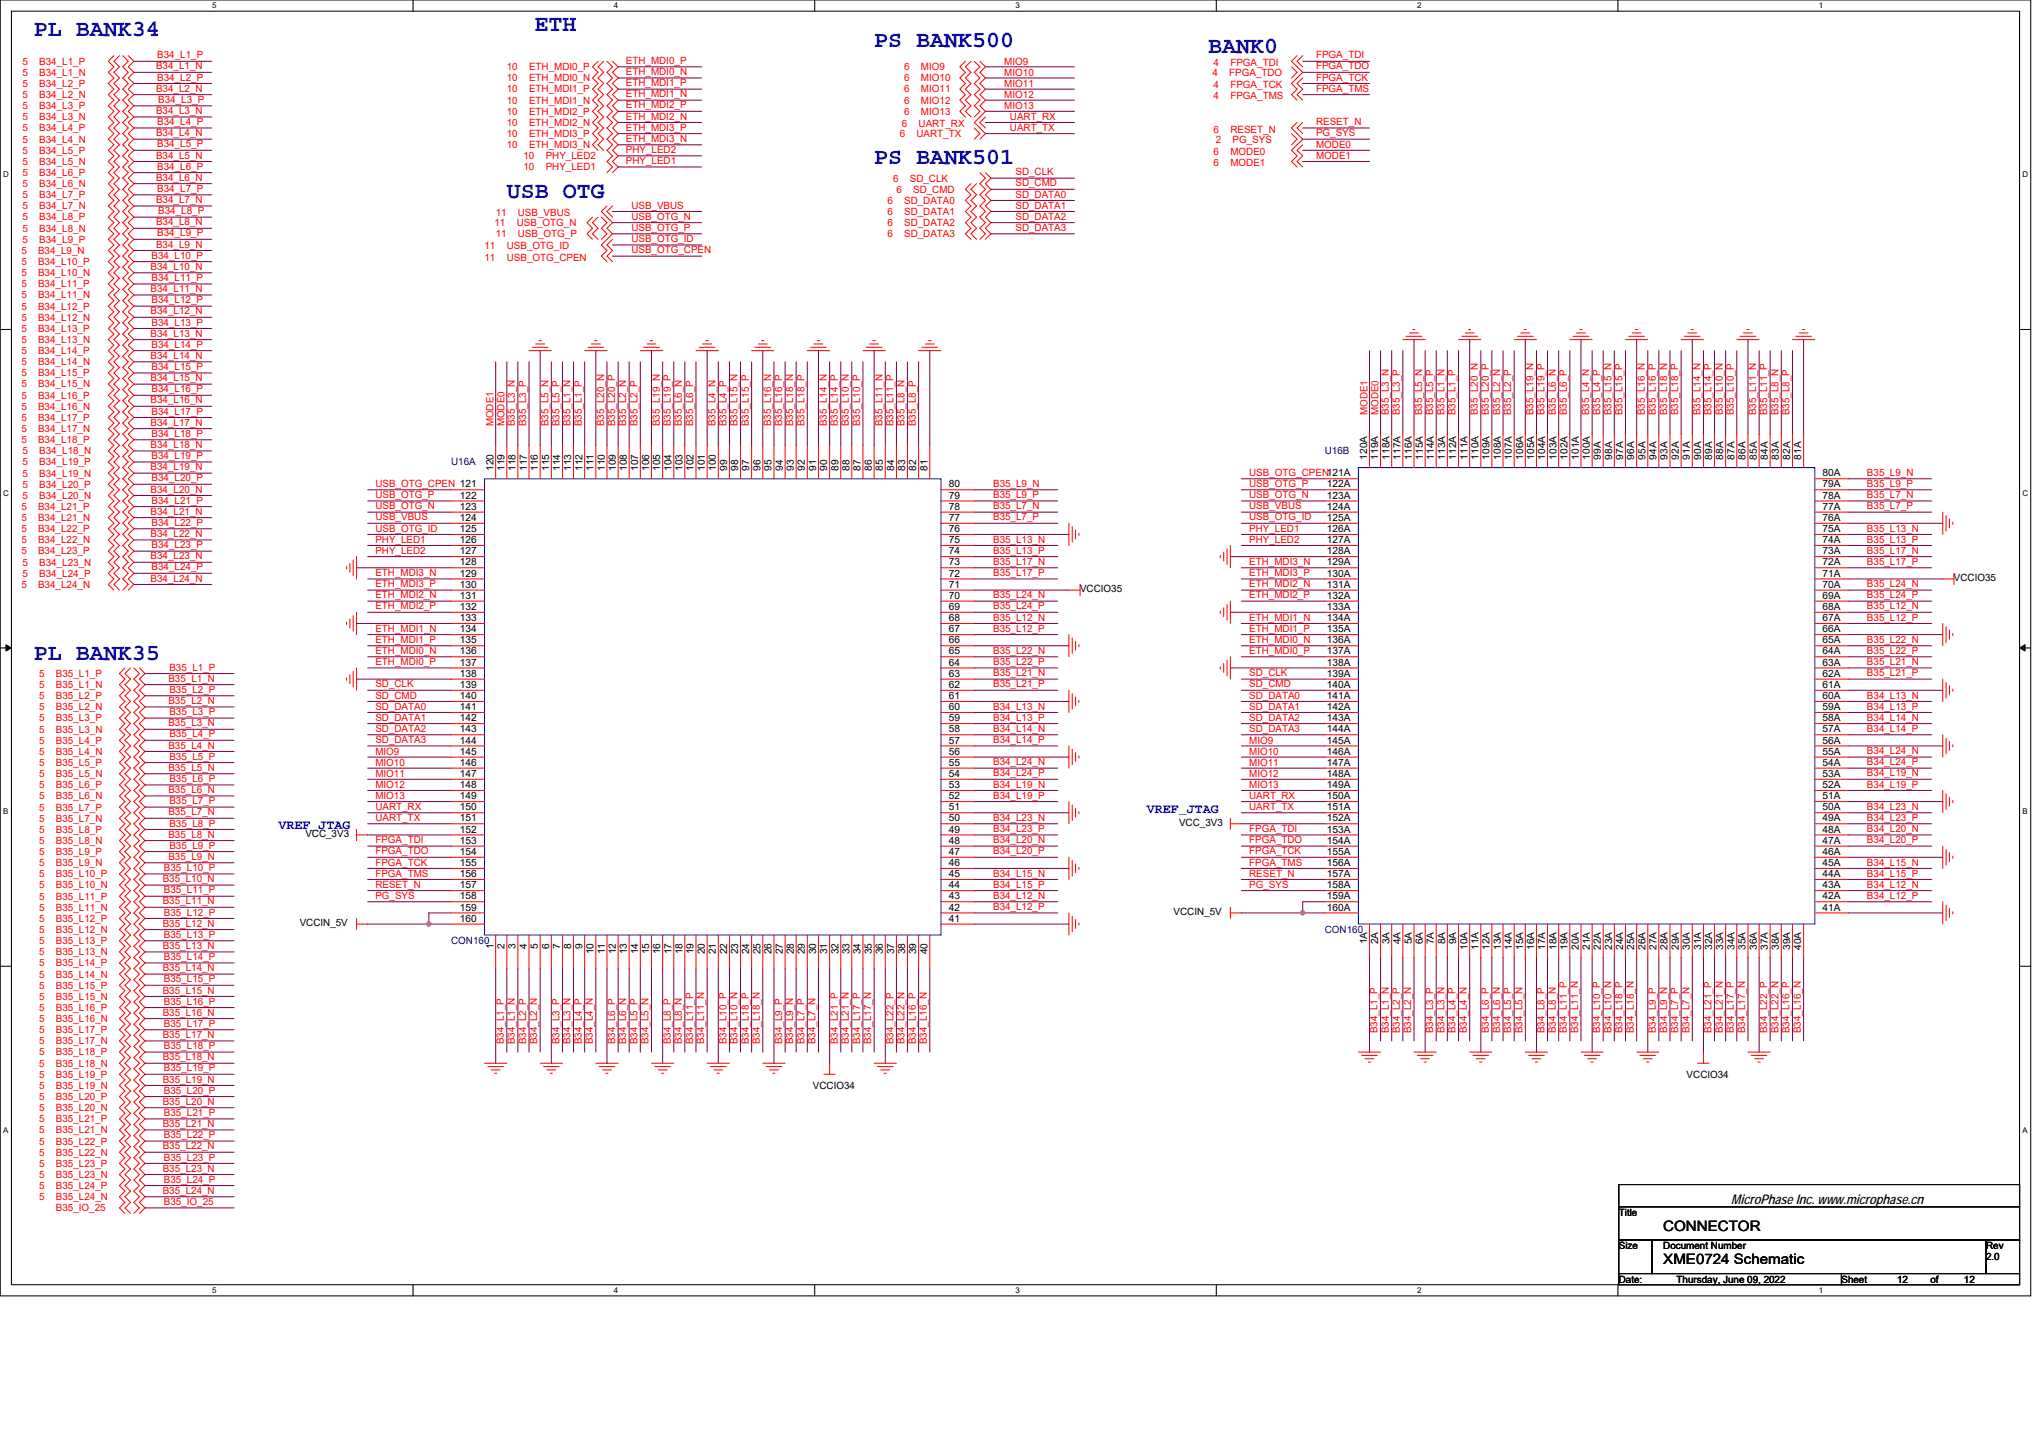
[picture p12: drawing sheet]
<svg xmlns="http://www.w3.org/2000/svg" width="297mm" height="210mm" viewBox="0 0 297 210" stroke-linecap="round" stroke-linejoin="round" font-family="sans-serif">
<defs><g id="words">
<g font-size="3.4" fill="#00f">
<text x="4.9" y="5.3">PL BANK34</text>
<text x="78.1" y="4.5">ETH</text>
<text x="127.7" y="6.9">PS BANK500</text>
<text x="176.4" y="7.7">BANK0</text>
<text x="127.7" y="24">PS BANK501</text>
<text x="74" y="28.9">USB OTG</text>
<text x="4.9" y="96.3">PL BANK35</text>
</g>
<g font-size="2.1">
<text x="242.9" y="179.7">CONNECTOR</text>
<text x="242.9" y="184.6">XME0724 Schematic</text>
</g>
<g font-size="1.9" fill="#00f">
<text x="167.5" y="118.7">VREF_JTAG</text>
<text x="40.7" y="121.1">VREF_JTAG</text>
</g>
<text font-size="1.9" x="252.8" y="175.8">MicroPhase Inc. www.microphase.cn</text>
<g font-size="1.5" fill="#f00">
<text x="3.3" y="11.1">5</text>
<text x="3.3" y="9.4">5</text>
<text x="5.7" y="11.1">B34_L1_N</text>
<text x="5.7" y="9.4">B34_L1_P</text>
<text x="22.8" y="10.1">B34_L1_N</text>
<text x="23" y="8.5">B34_L1_P</text>
<text x="23" y="11.8">B34_L2_P</text>
<text x="74" y="10.3">10</text>
<text x="74" y="11.9">10</text>
<text x="77.3" y="10.3">ETH_MDI0_P</text>
<text x="77.3" y="11.9">ETH_MDI0_N</text>
<text x="91.4" y="11">ETH_MDI0_N</text>
<text x="91.4" y="9.3">ETH_MDI0_P</text>
<text x="132" y="10.3">6</text>
<text x="132" y="11.9">6</text>
<text x="134.5" y="10.3">MIO9</text>
<text x="134.5" y="11.9">MIO10</text>
<text x="146.7" y="11.1">MIO10</text>
<text x="146.7" y="9.4">MIO9</text>
<text x="177.1" y="11.1">4</text>
<text x="177.2" y="9.6">4</text>
<text x="179.5" y="11.1">FPGA_TDO</text>
<text x="179.7" y="9.6">FPGA_TDI</text>
<text x="192.2" y="10.1">FPGA_TDO</text>
<text x="192.2" y="11.8">FPGA_TCK</text>
<text x="192.2" y="8.5">FPGA_TDI</text>
<text x="3.3" y="14.3">5</text>
<text x="3.3" y="12.7">5</text>
<text x="3.3" y="17.6">5</text>
<text x="3.3" y="15.9">5</text>
<text x="5.7" y="14.3">B34_L2_N</text>
<text x="5.7" y="12.7">B34_L2_P</text>
<text x="5.7" y="17.6">B34_L3_N</text>
<text x="5.7" y="15.9">B34_L3_P</text>
<text x="22.8" y="13.4">B34_L2_N</text>
<text x="22.8" y="16.7">B34_L3_N</text>
<text x="23.1" y="15">B34_L3_P</text>
<text x="74" y="13.5">10</text>
<text x="74" y="15.1">10</text>
<text x="74" y="16.8">10</text>
<text x="77.3" y="13.5">ETH_MDI1_P</text>
<text x="77.3" y="15.1">ETH_MDI1_N</text>
<text x="77.3" y="16.8">ETH_MDI2_P</text>
<text x="91.4" y="12.6">ETH_MDI1_P</text>
<text x="91.4" y="14.2">ETH_MDI1_N</text>
<text x="91.4" y="15.8">ETH_MDI2_P</text>
<text x="91.4" y="17.5">ETH_MDI2_N</text>
<text x="132" y="15.1">6</text>
<text x="132" y="13.5">6</text>
<text x="132" y="16.8">6</text>
<text x="134.5" y="15.1">MIO12</text>
<text x="134.5" y="13.5">MIO11</text>
<text x="134.5" y="16.8">MIO13</text>
<text x="146.7" y="12.7">MIO11</text>
<text x="146.7" y="14.3">MIO12</text>
<text x="146.7" y="15.9">MIO13</text>
<text x="147.5" y="17.5">UART_RX</text>
<text x="177.2" y="12.8">4</text>
<text x="177.2" y="14.5">4</text>
<text x="179.7" y="12.8">FPGA_TCK</text>
<text x="179.7" y="14.5">FPGA_TMS</text>
<text x="192.2" y="13.4">FPGA_TMS</text>
<text x="3.3" y="22.5">5</text>
<text x="3.3" y="19.2">5</text>
<text x="3.3" y="20.8">5</text>
<text x="5.7" y="22.5">B34_L5_P</text>
<text x="5.7" y="19.2">B34_L4_P</text>
<text x="5.7" y="20.8">B34_L4_N</text>
<text x="22.8" y="19.9">B34_L4_N</text>
<text x="22.8" y="23.2">B34_L5_N</text>
<text x="23" y="18.3">B34_L4_P</text>
<text x="23" y="21.5">B34_L5_P</text>
<text x="74" y="18.4">10</text>
<text x="74" y="21.6">10</text>
<text x="74" y="20">10</text>
<text x="76.5" y="23.3">10</text>
<text x="77.3" y="18.4">ETH_MDI2_N</text>
<text x="77.3" y="21.6">ETH_MDI3_N</text>
<text x="77.3" y="20">ETH_MDI3_P</text>
<text x="79.7" y="23.3">PHY_LED2</text>
<text x="91.4" y="24">PHY_LED1</text>
<text x="91.4" y="22.3">PHY_LED2</text>
<text x="91.4" y="19.1">ETH_MDI3_P</text>
<text x="91.4" y="20.7">ETH_MDI3_N</text>
<text x="131.4" y="20">6</text>
<text x="131.7" y="18.5">6</text>
<text x="133.8" y="20">UART_TX</text>
<text x="134.2" y="18.5">UART_RX</text>
<text x="147.5" y="19.1">UART_TX</text>
<text x="177.2" y="22.6">6</text>
<text x="177.2" y="19.4">6</text>
<text x="177.6" y="20.8">2</text>
<text x="179.7" y="22.6">MODE0</text>
<text x="179.7" y="19.4">RESET_N</text>
<text x="180" y="20.8">PG_SYS</text>
<text x="192.2" y="18.3">RESET_N</text>
<text x="192.2" y="19.9">PG_SYS</text>
<text x="192.2" y="21.6">MODE0</text>
<text x="192.2" y="23.3">MODE1</text>
<text x="3.3" y="24.1">5</text>
<text x="3.3" y="27.3">5</text>
<text x="3.3" y="25.7">5</text>
<text x="3.3" y="29">5</text>
<text x="5.7" y="24.1">B34_L5_N</text>
<text x="5.7" y="27.3">B34_L6_N</text>
<text x="5.7" y="25.7">B34_L6_P</text>
<text x="5.7" y="29">B34_L7_P</text>
<text x="22.8" y="26.4">B34_L6_N</text>
<text x="22.8" y="29.7">B34_L7_N</text>
<text x="23" y="24.8">B34_L6_P</text>
<text x="23" y="28">B34_L7_P</text>
<text x="76.5" y="24.9">10</text>
<text x="79.7" y="24.9">PHY_LED1</text>
<text x="129.6" y="29.8">6</text>
<text x="130.4" y="26.5">6</text>
<text x="130.9" y="28.1">6</text>
<text x="132" y="29.8">SD_DATA0</text>
<text x="132.9" y="26.5">SD_CLK</text>
<text x="133.3" y="28.1">SD_CMD</text>
<text x="148.3" y="27.2">SD_CMD</text>
<text x="148.3" y="28.9">SD_DATA0</text>
<text x="148.3" y="25.6">SD_CLK</text>
<text x="177.2" y="24.2">6</text>
<text x="179.7" y="24.2">MODE1</text>
<text x="3.3" y="30.6">5</text>
<text x="3.3" y="33.8">5</text>
<text x="3.3" y="32.2">5</text>
<text x="3.3" y="35.5">5</text>
<text x="5.7" y="30.6">B34_L7_N</text>
<text x="5.7" y="33.8">B34_L8_N</text>
<text x="5.7" y="32.2">B34_L8_P</text>
<text x="5.7" y="35.5">B34_L9_P</text>
<text x="22.8" y="32.9">B34_L8_N</text>
<text x="23" y="34.5">B34_L9_P</text>
<text x="23.1" y="31.3">B34_L8_P</text>
<text x="72.2" y="33">11</text>
<text x="72.4" y="34.6">11</text>
<text x="72.4" y="31.6">11</text>
<text x="75.5" y="33">USB_OTG_N</text>
<text x="75.6" y="34.6">USB_OTG_P</text>
<text x="75.6" y="31.6">USB_VBUS</text>
<text x="92.2" y="30.5">USB_VBUS</text>
<text x="92.2" y="32.1">USB_OTG_N</text>
<text x="92.2" y="33.7">USB_OTG_P</text>
<text x="92.2" y="35.3">USB_OTG_ID</text>
<text x="129.6" y="31.4">6</text>
<text x="129.6" y="33">6</text>
<text x="129.6" y="34.6">6</text>
<text x="132" y="31.4">SD_DATA1</text>
<text x="132" y="33">SD_DATA2</text>
<text x="132" y="34.6">SD_DATA3</text>
<text x="148.3" y="30.5">SD_DATA1</text>
<text x="148.3" y="32.1">SD_DATA2</text>
<text x="148.3" y="33.7">SD_DATA3</text>
<text x="3.1" y="37.1">5</text>
<text x="3.1" y="38.7">5</text>
<text x="3.1" y="42">5</text>
<text x="3.1" y="40.3">5</text>
<text x="5.6" y="37.1">B34_L9_N</text>
<text x="5.6" y="38.7">B34_L10_P</text>
<text x="5.6" y="42">B34_L11_P</text>
<text x="5.6" y="40.3">B34_L10_N</text>
<text x="22" y="39.4">B34_L10_N</text>
<text x="22.1" y="37.8">B34_L10_P</text>
<text x="22.1" y="41">B34_L11_P</text>
<text x="22.8" y="36.2">B34_L9_N</text>
<text x="70.8" y="36.4">11</text>
<text x="70.8" y="38.1">11</text>
<text x="74" y="36.4">USB_OTG_ID</text>
<text x="74" y="38.1">USB_OTG_CPEN</text>
<text x="92.2" y="37">USB_OTG_CPEN</text>
<text x="3.1" y="45.2">5</text>
<text x="3.1" y="43.6">5</text>
<text x="3.1" y="46.8">5</text>
<text x="5.6" y="45.2">B34_L12_P</text>
<text x="5.6" y="43.6">B34_L11_N</text>
<text x="5.6" y="46.8">B34_L12_N</text>
<text x="22" y="42.7">B34_L11_N</text>
<text x="22" y="45.9">B34_L12_N</text>
<text x="22.1" y="44.3">B34_L12_P</text>
<text x="22.1" y="47.5">B34_L13_P</text>
<text x="3.1" y="48.5">5</text>
<text x="3.1" y="51.7">5</text>
<text x="3.1" y="50.1">5</text>
<text x="3.1" y="53.3">5</text>
<text x="5.6" y="48.5">B34_L13_P</text>
<text x="5.6" y="51.7">B34_L14_P</text>
<text x="5.6" y="50.1">B34_L13_N</text>
<text x="5.6" y="53.3">B34_L14_N</text>
<text x="22" y="49.2">B34_L13_N</text>
<text x="22" y="52.4">B34_L14_N</text>
<text x="22.1" y="50.8">B34_L14_P</text>
<text x="3.1" y="55">5</text>
<text x="3.1" y="58.2">5</text>
<text x="3.1" y="56.6">5</text>
<text x="3.1" y="59.8">5</text>
<text x="5.6" y="55">B34_L15_P</text>
<text x="5.6" y="58.2">B34_L16_P</text>
<text x="5.6" y="56.6">B34_L15_N</text>
<text x="5.6" y="59.8">B34_L16_N</text>
<text x="22" y="55.7">B34_L15_N</text>
<text x="22" y="58.9">B34_L16_N</text>
<text x="22.1" y="54">B34_L15_P</text>
<text x="22.1" y="57.3">B34_L16_P</text>
<text x="3.1" y="61.5">5</text>
<text x="3.1" y="64.7">5</text>
<text x="3.1" y="63.1">5</text>
<text x="5.6" y="61.5">B34_L17_P</text>
<text x="5.6" y="64.7">B34_L18_P</text>
<text x="5.6" y="63.1">B34_L17_N</text>
<text x="22" y="62.2">B34_L17_N</text>
<text x="22" y="65.4">B34_L18_N</text>
<text x="22.1" y="60.5">B34_L17_P</text>
<text x="22.1" y="63.8">B34_L18_P</text>
<text x="72.1" y="62.3" transform="rotate(-90 72.1 62.3)">MODE1</text>
<text x="73.7" y="62.3" transform="rotate(-90 73.7 62.3)">MODE0</text>
<text x="75.2" y="62.3" transform="rotate(-90 75.2 62.3)">B35_L3_N</text>
<text x="76.8" y="62.3" transform="rotate(-90 76.8 62.3)">B35_L3_P</text>
<text x="80.1" y="62.3" transform="rotate(-90 80.1 62.3)">B35_L5_N</text>
<text x="81.7" y="62.3" transform="rotate(-90 81.7 62.3)">B35_L5_P</text>
<text x="83.3" y="62.3" transform="rotate(-90 83.3 62.3)">B35_L1_N</text>
<text x="85" y="62.3" transform="rotate(-90 85 62.3)">B35_L1_P</text>
<text x="88.2" y="62.3" transform="rotate(-90 88.2 62.3)">B35_L20_N</text>
<text x="89.8" y="62.3" transform="rotate(-90 89.8 62.3)">B35_L20_P</text>
<text x="91.5" y="62.3" transform="rotate(-90 91.5 62.3)">B35_L2_N</text>
<text x="93.1" y="62.3" transform="rotate(-90 93.1 62.3)">B35_L2_P</text>
<text x="96.3" y="62.3" transform="rotate(-90 96.3 62.3)">B35_L19_N</text>
<text x="98" y="62.3" transform="rotate(-90 98 62.3)">B35_L19_P</text>
<text x="99.6" y="62.3" transform="rotate(-90 99.6 62.3)">B35_L6_N</text>
<text x="101.2" y="62.3" transform="rotate(-90 101.2 62.3)">B35_L6_P</text>
<text x="104.5" y="62.3" transform="rotate(-90 104.5 62.3)">B35_L4_N</text>
<text x="106.1" y="62.3" transform="rotate(-90 106.1 62.3)">B35_L4_P</text>
<text x="107.7" y="62.3" transform="rotate(-90 107.7 62.3)">B35_L15_N</text>
<text x="109.3" y="62.3" transform="rotate(-90 109.3 62.3)">B35_L15_P</text>
<text x="112.6" y="62.3" transform="rotate(-90 112.6 62.3)">B35_L16_N</text>
<text x="114.2" y="62.3" transform="rotate(-90 114.2 62.3)">B35_L16_P</text>
<text x="115.8" y="62.3" transform="rotate(-90 115.8 62.3)">B35_L18_N</text>
<text x="117.5" y="62.3" transform="rotate(-90 117.5 62.3)">B35_L18_P</text>
<text x="120.7" y="62.3" transform="rotate(-90 120.7 62.3)">B35_L14_N</text>
<text x="122.4" y="62.3" transform="rotate(-90 122.4 62.3)">B35_L14_P</text>
<text x="124" y="62.3" transform="rotate(-90 124 62.3)">B35_L10_N</text>
<text x="125.6" y="62.3" transform="rotate(-90 125.6 62.3)">B35_L10_P</text>
<text x="128.9" y="62.3" transform="rotate(-90 128.9 62.3)">B35_L11_N</text>
<text x="130.5" y="62.3" transform="rotate(-90 130.5 62.3)">B35_L11_P</text>
<text x="132.1" y="62.3" transform="rotate(-90 132.1 62.3)">B35_L8_N</text>
<text x="133.7" y="62.3" transform="rotate(-90 133.7 62.3)">B35_L8_P</text>
<text x="199.7" y="60.6" transform="rotate(-90 199.7 60.6)">MODE1</text>
<text x="201.3" y="60.6" transform="rotate(-90 201.3 60.6)">MODE0</text>
<text x="202.8" y="60.6" transform="rotate(-90 202.8 60.6)">B35_L3_N</text>
<text x="204.4" y="60.6" transform="rotate(-90 204.4 60.6)">B35_L3_P</text>
<text x="207.7" y="60.6" transform="rotate(-90 207.7 60.6)">B35_L5_N</text>
<text x="209.3" y="60.6" transform="rotate(-90 209.3 60.6)">B35_L5_P</text>
<text x="210.9" y="60.6" transform="rotate(-90 210.9 60.6)">B35_L1_N</text>
<text x="212.6" y="60.6" transform="rotate(-90 212.6 60.6)">B35_L1_P</text>
<text x="215.8" y="60.6" transform="rotate(-90 215.8 60.6)">B35_L20_N</text>
<text x="217.4" y="60.6" transform="rotate(-90 217.4 60.6)">B35_L20_P</text>
<text x="219.1" y="60.6" transform="rotate(-90 219.1 60.6)">B35_L2_N</text>
<text x="220.7" y="60.6" transform="rotate(-90 220.7 60.6)">B35_L2_P</text>
<text x="224" y="60.6" transform="rotate(-90 224 60.6)">B35_L19_N</text>
<text x="225.6" y="60.6" transform="rotate(-90 225.6 60.6)">B35_L19_P</text>
<text x="227.2" y="60.6" transform="rotate(-90 227.2 60.6)">B35_L6_N</text>
<text x="228.8" y="60.6" transform="rotate(-90 228.8 60.6)">B35_L6_P</text>
<text x="232.1" y="60.6" transform="rotate(-90 232.1 60.6)">B35_L4_N</text>
<text x="233.7" y="60.6" transform="rotate(-90 233.7 60.6)">B35_L4_P</text>
<text x="235.3" y="60.6" transform="rotate(-90 235.3 60.6)">B35_L15_N</text>
<text x="237" y="60.6" transform="rotate(-90 237 60.6)">B35_L15_P</text>
<text x="240.2" y="60.6" transform="rotate(-90 240.2 60.6)">B35_L16_N</text>
<text x="241.8" y="60.6" transform="rotate(-90 241.8 60.6)">B35_L16_P</text>
<text x="243.5" y="60.6" transform="rotate(-90 243.5 60.6)">B35_L18_N</text>
<text x="245.1" y="60.6" transform="rotate(-90 245.1 60.6)">B35_L18_P</text>
<text x="248.3" y="60.6" transform="rotate(-90 248.3 60.6)">B35_L14_N</text>
<text x="250" y="60.6" transform="rotate(-90 250 60.6)">B35_L14_P</text>
<text x="251.6" y="60.6" transform="rotate(-90 251.6 60.6)">B35_L10_N</text>
<text x="253.2" y="60.6" transform="rotate(-90 253.2 60.6)">B35_L10_P</text>
<text x="256.5" y="60.6" transform="rotate(-90 256.5 60.6)">B35_L11_N</text>
<text x="258.1" y="60.6" transform="rotate(-90 258.1 60.6)">B35_L11_P</text>
<text x="259.7" y="60.6" transform="rotate(-90 259.7 60.6)">B35_L8_N</text>
<text x="261.3" y="60.6" transform="rotate(-90 261.3 60.6)">B35_L8_P</text>
<text x="3.3" y="66.3">5</text>
<text x="3.3" y="68">5</text>
<text x="3.3" y="71.2">5</text>
<text x="3.3" y="69.6">5</text>
<text x="5.7" y="66.3">B34_L18_N</text>
<text x="5.7" y="68">B34_L19_P</text>
<text x="5.7" y="71.2">B34_L20_P</text>
<text x="5.7" y="69.6">B34_L19_N</text>
<text x="22" y="68.7">B34_L19_N</text>
<text x="22" y="71.9">B34_L20_N</text>
<text x="22.1" y="67">B34_L19_P</text>
<text x="22.1" y="70.3">B34_L20_P</text>
<text x="54.8" y="71.1">USB_OTG_CPEN 121</text>
<text x="145" y="71.1">B35_L9_N</text>
<text x="182.4" y="69.5">USB_OTG_CPEN121A</text>
<text x="182.4" y="71.1">USB_OTG_P</text>
<text x="272.6" y="71.1">B35_L9_P</text>
<text x="272.6" y="69.5">B35_L9_N</text>
<text x="3.1" y="74.5">5</text>
<text x="3.1" y="76.1">5</text>
<text x="3.1" y="77.7">5</text>
<text x="3.3" y="72.8">5</text>
<text x="5.6" y="74.5">B34_L21_P</text>
<text x="5.6" y="76.1">B34_L21_N</text>
<text x="5.6" y="77.7">B34_L22_P</text>
<text x="5.7" y="72.8">B34_L20_N</text>
<text x="22" y="75.2">B34_L21_N</text>
<text x="22.1" y="73.6">B34_L21_P</text>
<text x="22.1" y="76.8">B34_L22_P</text>
<text x="54.8" y="72.7">USB_OTG_P</text>
<text x="54.8" y="74.4">USB_OTG_N</text>
<text x="54.8" y="76">USB_VBUS</text>
<text x="54.8" y="77.6">USB_OTG_ID</text>
<text x="145" y="76">B35_L7_P</text>
<text x="145" y="74.4">B35_L7_N</text>
<text x="145" y="72.7">B35_L9_P</text>
<text x="182.4" y="77.6">PHY_LED1</text>
<text x="182.4" y="72.7">USB_OTG_N</text>
<text x="182.4" y="74.4">USB_VBUS</text>
<text x="182.4" y="76">USB_OTG_ID</text>
<text x="272.6" y="74.4">B35_L7_P</text>
<text x="272.6" y="72.7">B35_L7_N</text>
<text x="272.6" y="77.6">B35_L13_N</text>
<text x="3.1" y="79.4">5</text>
<text x="3.1" y="81">5</text>
<text x="3.3" y="82.6">5</text>
<text x="5.6" y="79.4">B34_L22_N</text>
<text x="5.6" y="81">B34_L23_P</text>
<text x="5.7" y="82.6">B34_L23_N</text>
<text x="22" y="78.4">B34_L22_N</text>
<text x="22" y="81.7">B34_L23_N</text>
<text x="22.1" y="80.1">B34_L23_P</text>
<text x="22.1" y="83.3">B34_L24_P</text>
<text x="54.8" y="80.9">PHY_LED2</text>
<text x="54.8" y="79.2">PHY_LED1</text>
<text x="145" y="82.5">B35_L17_N</text>
<text x="145" y="80.9">B35_L13_P</text>
<text x="145" y="79.2">B35_L13_N</text>
<text x="182.4" y="79.2">PHY_LED2</text>
<text x="182.4" y="82.5">ETH_MDI3_N</text>
<text x="272.6" y="82.5">B35_L17_P</text>
<text x="272.6" y="80.9">B35_L17_N</text>
<text x="272.6" y="79.2">B35_L13_P</text>
<text x="3.1" y="85.9">5</text>
<text x="3.3" y="84.2">5</text>
<text x="5.6" y="85.9">B34_L24_N</text>
<text x="5.7" y="84.2">B34_L24_P</text>
<text x="22" y="84.9">B34_L24_N</text>
<text x="54.8" y="89">ETH_MDI2_P</text>
<text x="54.8" y="87.4">ETH_MDI2_N</text>
<text x="54.8" y="85.7">ETH_MDI3_P</text>
<text x="54.8" y="84.1">ETH_MDI3_N</text>
<text x="145" y="84.1">B35_L17_P</text>
<text x="145" y="89">B35_L24_P</text>
<text x="145" y="87.4">B35_L24_N</text>
<text x="182.4" y="87.4">ETH_MDI2_P</text>
<text x="182.4" y="85.7">ETH_MDI2_N</text>
<text x="182.4" y="84.1">ETH_MDI3_P</text>
<text x="272.6" y="89">B35_L12_N</text>
<text x="272.6" y="87.4">B35_L24_P</text>
<text x="272.6" y="85.7">B35_L24_N</text>
<text x="54.8" y="95.5">ETH_MDI0_N</text>
<text x="54.8" y="93.9">ETH_MDI1_P</text>
<text x="54.8" y="92.2">ETH_MDI1_N</text>
<text x="145" y="92.2">B35_L12_P</text>
<text x="145" y="90.6">B35_L12_N</text>
<text x="145" y="95.5">B35_L22_N</text>
<text x="182.4" y="93.9">ETH_MDI0_N</text>
<text x="182.4" y="95.5">ETH_MDI0_P</text>
<text x="182.4" y="92.2">ETH_MDI1_P</text>
<text x="182.4" y="90.6">ETH_MDI1_N</text>
<text x="272.6" y="90.6">B35_L12_P</text>
<text x="272.6" y="95.5">B35_L22_P</text>
<text x="272.6" y="93.9">B35_L22_N</text>
<text x="5.7" y="98.8">5</text>
<text x="5.7" y="100.5">5</text>
<text x="8.2" y="98.8">B35_L1_P</text>
<text x="8.2" y="100.5">B35_L1_N</text>
<text x="24.6" y="99.5">B35_L1_N</text>
<text x="24.7" y="97.9">B35_L1_P</text>
<text x="24.7" y="101.2">B35_L2_P</text>
<text x="54.8" y="100.4">SD_CLK</text>
<text x="54.8" y="97.1">ETH_MDI0_P</text>
<text x="145" y="97.1">B35_L22_P</text>
<text x="145" y="100.4">B35_L21_P</text>
<text x="145" y="98.7">B35_L21_N</text>
<text x="182.4" y="100.4">SD_CMD</text>
<text x="182.4" y="98.7">SD_CLK</text>
<text x="272.6" y="98.7">B35_L21_P</text>
<text x="272.6" y="97.1">B35_L21_N</text>
<text x="5.7" y="102.1">5</text>
<text x="5.7" y="103.7">5</text>
<text x="5.7" y="105.3">5</text>
<text x="5.7" y="107">5</text>
<text x="8.2" y="102.1">B35_L2_P</text>
<text x="8.2" y="103.7">B35_L2_N</text>
<text x="8.2" y="105.3">B35_L3_P</text>
<text x="8.2" y="107">B35_L3_N</text>
<text x="24.6" y="102.8">B35_L2_N</text>
<text x="24.6" y="106.1">B35_L3_N</text>
<text x="24.7" y="104.4">B35_L3_P</text>
<text x="24.7" y="107.7">B35_L4_P</text>
<text x="54.8" y="102">SD_CMD</text>
<text x="54.8" y="103.6">SD_DATA0</text>
<text x="54.8" y="105.2">SD_DATA1</text>
<text x="54.8" y="106.9">SD_DATA2</text>
<text x="145" y="106.9">B34_L14_N</text>
<text x="145" y="103.6">B34_L13_N</text>
<text x="145" y="105.2">B34_L13_P</text>
<text x="182.4" y="102">SD_DATA0</text>
<text x="182.4" y="103.6">SD_DATA1</text>
<text x="182.4" y="105.2">SD_DATA2</text>
<text x="182.4" y="106.9">SD_DATA3</text>
<text x="272.6" y="105.2">B34_L14_N</text>
<text x="272.6" y="106.9">B34_L14_P</text>
<text x="272.6" y="102">B34_L13_N</text>
<text x="272.6" y="103.6">B34_L13_P</text>
<text x="5.7" y="108.6">5</text>
<text x="5.7" y="110.2">5</text>
<text x="5.7" y="111.9">5</text>
<text x="5.7" y="113.5">5</text>
<text x="8.2" y="108.6">B35_L4_P</text>
<text x="8.2" y="110.2">B35_L4_N</text>
<text x="8.2" y="111.9">B35_L5_P</text>
<text x="8.2" y="113.5">B35_L5_N</text>
<text x="24.6" y="109.3">B35_L4_N</text>
<text x="24.6" y="112.6">B35_L5_N</text>
<text x="24.7" y="110.9">B35_L5_P</text>
<text x="54.8" y="111.8">MIO10</text>
<text x="54.8" y="113.5">MIO11</text>
<text x="54.8" y="110.2">MIO9</text>
<text x="54.8" y="108.5">SD_DATA3</text>
<text x="145" y="108.5">B34_L14_P</text>
<text x="145" y="111.7">B34_L24_N</text>
<text x="145" y="113.4">B34_L24_P</text>
<text x="182.4" y="110.2">MIO10</text>
<text x="182.4" y="111.8">MIO11</text>
<text x="182.4" y="113.5">MIO12</text>
<text x="182.4" y="108.6">MIO9</text>
<text x="272.6" y="110.1">B34_L24_N</text>
<text x="272.6" y="113.4">B34_L19_N</text>
<text x="272.6" y="111.7">B34_L24_P</text>
<text x="5.7" y="115.1">5</text>
<text x="5.7" y="116.7">5</text>
<text x="5.7" y="118.4">5</text>
<text x="5.7" y="120">5</text>
<text x="8.2" y="115.1">B35_L6_P</text>
<text x="8.2" y="116.7">B35_L6_N</text>
<text x="8.2" y="118.4">B35_L7_P</text>
<text x="8.2" y="120">B35_L7_N</text>
<text x="24.6" y="115.8">B35_L6_N</text>
<text x="24.6" y="119.1">B35_L7_N</text>
<text x="24.7" y="114.2">B35_L6_P</text>
<text x="24.7" y="117.4">B35_L7_P</text>
<text x="54.8" y="115.1">MIO12</text>
<text x="54.8" y="116.7">MIO13</text>
<text x="54.8" y="118.3">UART_RX</text>
<text x="54.8" y="119.9">UART_TX</text>
<text x="145" y="119.9">B34_L23_N</text>
<text x="145" y="115">B34_L19_N</text>
<text x="145" y="116.6">B34_L19_P</text>
<text x="182.4" y="115.1">MIO13</text>
<text x="182.4" y="116.6">UART_RX</text>
<text x="182.4" y="118.3">UART_TX</text>
<text x="272.6" y="119.9">B34_L23_P</text>
<text x="272.6" y="118.3">B34_L23_N</text>
<text x="272.6" y="115">B34_L19_P</text>
<text x="5.7" y="121.6">5</text>
<text x="5.7" y="123.2">5</text>
<text x="5.7" y="124.9">5</text>
<text x="8.2" y="121.6">B35_L8_P</text>
<text x="8.2" y="123.2">B35_L8_N</text>
<text x="8.2" y="124.9">B35_L9_P</text>
<text x="24.6" y="122.3">B35_L8_N</text>
<text x="24.6" y="125.6">B35_L9_N</text>
<text x="24.7" y="120.7">B35_L8_P</text>
<text x="24.7" y="123.9">B35_L9_P</text>
<text x="54.8" y="124.8">FPGA_TDO</text>
<text x="54.8" y="123.1">FPGA_TDI</text>
<text x="145" y="123.1">B34_L20_N</text>
<text x="145" y="124.8">B34_L20_P</text>
<text x="145" y="121.5">B34_L23_P</text>
<text x="182.4" y="123.1">FPGA_TDO</text>
<text x="182.4" y="124.8">FPGA_TCK</text>
<text x="182.4" y="121.5">FPGA_TDI</text>
<text x="272.6" y="121.5">B34_L20_N</text>
<text x="272.6" y="123.1">B34_L20_P</text>
<text x="5.7" y="126.5">5</text>
<text x="5.7" y="128.1">5</text>
<text x="5.7" y="129.7">5</text>
<text x="5.7" y="131.4">5</text>
<text x="8.2" y="126.5">B35_L9_N</text>
<text x="8.2" y="128.1">B35_L10_P</text>
<text x="8.2" y="129.7">B35_L10_N</text>
<text x="8.2" y="131.4">B35_L11_P</text>
<text x="23.8" y="128.8">B35_L10_N</text>
<text x="23.9" y="127.2">B35_L10_P</text>
<text x="23.9" y="130.5">B35_L11_P</text>
<text x="54.8" y="129.6">RESET_N</text>
<text x="54.8" y="131.3">PG_SYS</text>
<text x="54.8" y="126.4">FPGA_TCK</text>
<text x="54.8" y="128">FPGA_TMS</text>
<text x="145" y="131.3">B34_L12_N</text>
<text x="145" y="129.6">B34_L15_P</text>
<text x="145" y="128">B34_L15_N</text>
<text x="182.4" y="126.4">FPGA_TMS</text>
<text x="182.4" y="128">RESET_N</text>
<text x="182.4" y="129.6">PG_SYS</text>
<text x="272.6" y="129.6">B34_L12_N</text>
<text x="272.6" y="131.3">B34_L12_P</text>
<text x="272.6" y="128">B34_L15_P</text>
<text x="272.6" y="126.4">B34_L15_N</text>
<text x="5.7" y="133">5</text>
<text x="5.7" y="137.9">5</text>
<text x="5.7" y="134.6">5</text>
<text x="5.7" y="136.2">5</text>
<text x="8.2" y="133">B35_L11_N</text>
<text x="8.2" y="137.9">B35_L13_P</text>
<text x="8.2" y="134.6">B35_L12_P</text>
<text x="8.2" y="136.2">B35_L12_N</text>
<text x="23.8" y="132.1">B35_L11_N</text>
<text x="23.8" y="135.3">B35_L12_N</text>
<text x="23.9" y="133.7">B35_L12_P</text>
<text x="23.9" y="136.9">B35_L13_P</text>
<text x="145" y="132.9">B34_L12_P</text>
<text x="5.7" y="139.5">5</text>
<text x="5.7" y="141.1">5</text>
<text x="5.7" y="142.7">5</text>
<text x="8.2" y="139.5">B35_L13_N</text>
<text x="8.2" y="141.1">B35_L14_P</text>
<text x="8.2" y="142.7">B35_L14_N</text>
<text x="23.8" y="138.6">B35_L13_N</text>
<text x="23.8" y="141.8">B35_L14_N</text>
<text x="23.9" y="140.2">B35_L14_P</text>
<text x="23.9" y="143.4">B35_L15_P</text>
<text x="5.7" y="146">5</text>
<text x="5.7" y="144.4">5</text>
<text x="5.7" y="147.6">5</text>
<text x="5.7" y="149.2">5</text>
<text x="8.2" y="146">B35_L15_N</text>
<text x="8.2" y="144.4">B35_L15_P</text>
<text x="8.2" y="147.6">B35_L16_P</text>
<text x="8.2" y="149.2">B35_L16_N</text>
<text x="23.8" y="145.1">B35_L15_N</text>
<text x="23.8" y="148.3">B35_L16_N</text>
<text x="23.9" y="146.7">B35_L16_P</text>
<text x="23.9" y="149.9">B35_L17_P</text>
<text x="5.7" y="150.9">5</text>
<text x="5.7" y="152.5">5</text>
<text x="5.7" y="154.1">5</text>
<text x="5.7" y="155.7">5</text>
<text x="8.2" y="150.9">B35_L17_P</text>
<text x="8.2" y="152.5">B35_L17_N</text>
<text x="8.2" y="154.1">B35_L18_P</text>
<text x="8.2" y="155.7">B35_L18_N</text>
<text x="23.8" y="151.6">B35_L17_N</text>
<text x="23.8" y="154.8">B35_L18_N</text>
<text x="23.9" y="153.2">B35_L18_P</text>
<text x="73.6" y="152.5" transform="rotate(-90 73.6 152.5)">B34_L1_P</text>
<text x="75.2" y="152.5" transform="rotate(-90 75.2 152.5)">B34_L1_N</text>
<text x="76.8" y="152.5" transform="rotate(-90 76.8 152.5)">B34_L2_P</text>
<text x="78.5" y="152.5" transform="rotate(-90 78.5 152.5)">B34_L2_N</text>
<text x="81.7" y="152.5" transform="rotate(-90 81.7 152.5)">B34_L3_P</text>
<text x="83.3" y="152.5" transform="rotate(-90 83.3 152.5)">B34_L3_N</text>
<text x="85" y="152.5" transform="rotate(-90 85 152.5)">B34_L4_P</text>
<text x="86.6" y="152.5" transform="rotate(-90 86.6 152.5)">B34_L4_N</text>
<text x="89.8" y="152.5" transform="rotate(-90 89.8 152.5)">B34_L6_P</text>
<text x="91.5" y="152.5" transform="rotate(-90 91.5 152.5)">B34_L6_N</text>
<text x="93.1" y="152.5" transform="rotate(-90 93.1 152.5)">B34_L5_P</text>
<text x="94.7" y="152.5" transform="rotate(-90 94.7 152.5)">B34_L5_N</text>
<text x="98" y="152.5" transform="rotate(-90 98 152.5)">B34_L8_P</text>
<text x="99.6" y="152.5" transform="rotate(-90 99.6 152.5)">B34_L8_N</text>
<text x="101.2" y="152.5" transform="rotate(-90 101.2 152.5)">B34_L11_P</text>
<text x="102.8" y="152.5" transform="rotate(-90 102.8 152.5)">B34_L11_N</text>
<text x="106.1" y="152.5" transform="rotate(-90 106.1 152.5)">B34_L10_P</text>
<text x="107.7" y="152.5" transform="rotate(-90 107.7 152.5)">B34_L10_N</text>
<text x="109.3" y="152.5" transform="rotate(-90 109.3 152.5)">B34_L18_P</text>
<text x="111" y="152.5" transform="rotate(-90 111 152.5)">B34_L18_N</text>
<text x="114.2" y="152.5" transform="rotate(-90 114.2 152.5)">B34_L9_P</text>
<text x="115.8" y="152.5" transform="rotate(-90 115.8 152.5)">B34_L9_N</text>
<text x="117.5" y="152.5" transform="rotate(-90 117.5 152.5)">B34_L7_P</text>
<text x="119.1" y="152.5" transform="rotate(-90 119.1 152.5)">B34_L7_N</text>
<text x="122.4" y="152.5" transform="rotate(-90 122.4 152.5)">B34_L21_P</text>
<text x="124" y="152.5" transform="rotate(-90 124 152.5)">B34_L21_N</text>
<text x="125.6" y="152.5" transform="rotate(-90 125.6 152.5)">B34_L17_P</text>
<text x="127.2" y="152.5" transform="rotate(-90 127.2 152.5)">B34_L17_N</text>
<text x="130.5" y="152.5" transform="rotate(-90 130.5 152.5)">B34_L22_P</text>
<text x="132.1" y="152.5" transform="rotate(-90 132.1 152.5)">B34_L22_N</text>
<text x="133.7" y="152.5" transform="rotate(-90 133.7 152.5)">B34_L16_P</text>
<text x="135.4" y="152.5" transform="rotate(-90 135.4 152.5)">B34_L16_N</text>
<text x="201.2" y="150.9" transform="rotate(-90 201.2 150.9)">B34_L1_P</text>
<text x="202.8" y="150.9" transform="rotate(-90 202.8 150.9)">B34_L1_N</text>
<text x="204.4" y="150.9" transform="rotate(-90 204.4 150.9)">B34_L2_P</text>
<text x="206.1" y="150.9" transform="rotate(-90 206.1 150.9)">B34_L2_N</text>
<text x="209.3" y="150.9" transform="rotate(-90 209.3 150.9)">B34_L3_P</text>
<text x="210.9" y="150.9" transform="rotate(-90 210.9 150.9)">B34_L3_N</text>
<text x="212.6" y="150.9" transform="rotate(-90 212.6 150.9)">B34_L4_P</text>
<text x="214.2" y="150.9" transform="rotate(-90 214.2 150.9)">B34_L4_N</text>
<text x="217.4" y="150.9" transform="rotate(-90 217.4 150.9)">B34_L6_P</text>
<text x="219.1" y="150.9" transform="rotate(-90 219.1 150.9)">B34_L6_N</text>
<text x="220.7" y="150.9" transform="rotate(-90 220.7 150.9)">B34_L5_P</text>
<text x="222.3" y="150.9" transform="rotate(-90 222.3 150.9)">B34_L5_N</text>
<text x="225.6" y="150.9" transform="rotate(-90 225.6 150.9)">B34_L8_P</text>
<text x="227.2" y="150.9" transform="rotate(-90 227.2 150.9)">B34_L8_N</text>
<text x="228.8" y="150.9" transform="rotate(-90 228.8 150.9)">B34_L11_P</text>
<text x="230.5" y="150.9" transform="rotate(-90 230.5 150.9)">B34_L11_N</text>
<text x="233.7" y="150.9" transform="rotate(-90 233.7 150.9)">B34_L10_P</text>
<text x="235.3" y="150.9" transform="rotate(-90 235.3 150.9)">B34_L10_N</text>
<text x="237" y="150.9" transform="rotate(-90 237 150.9)">B34_L18_P</text>
<text x="238.6" y="150.9" transform="rotate(-90 238.6 150.9)">B34_L18_N</text>
<text x="241.8" y="150.9" transform="rotate(-90 241.8 150.9)">B34_L9_P</text>
<text x="243.5" y="150.9" transform="rotate(-90 243.5 150.9)">B34_L9_N</text>
<text x="245.1" y="150.9" transform="rotate(-90 245.1 150.9)">B34_L7_P</text>
<text x="246.7" y="150.9" transform="rotate(-90 246.7 150.9)">B34_L7_N</text>
<text x="250" y="150.9" transform="rotate(-90 250 150.9)">B34_L21_P</text>
<text x="251.6" y="150.9" transform="rotate(-90 251.6 150.9)">B34_L21_N</text>
<text x="253.2" y="150.9" transform="rotate(-90 253.2 150.9)">B34_L17_P</text>
<text x="254.8" y="150.9" transform="rotate(-90 254.8 150.9)">B34_L17_N</text>
<text x="258.1" y="150.9" transform="rotate(-90 258.1 150.9)">B34_L22_P</text>
<text x="259.7" y="150.9" transform="rotate(-90 259.7 150.9)">B34_L22_N</text>
<text x="261.3" y="150.9" transform="rotate(-90 261.3 150.9)">B34_L16_P</text>
<text x="263" y="150.9" transform="rotate(-90 263 150.9)">B34_L16_N</text>
<text x="5.7" y="159">5</text>
<text x="5.7" y="157.4">5</text>
<text x="5.7" y="160.6">5</text>
<text x="8.2" y="159">B35_L19_N</text>
<text x="8.2" y="157.4">B35_L19_P</text>
<text x="8.2" y="160.6">B35_L20_P</text>
<text x="23.8" y="158.1">B35_L19_N</text>
<text x="23.8" y="161.3">B35_L20_N</text>
<text x="23.9" y="156.4">B35_L19_P</text>
<text x="23.9" y="159.7">B35_L20_P</text>
<text x="5.7" y="162.2">5</text>
<text x="5.7" y="163.9">5</text>
<text x="5.7" y="165.5">5</text>
<text x="5.7" y="167.1">5</text>
<text x="8.2" y="162.2">B35_L20_N</text>
<text x="8.2" y="163.9">B35_L21_P</text>
<text x="8.2" y="165.5">B35_L21_N</text>
<text x="8.2" y="167.1">B35_L22_P</text>
<text x="23.8" y="164.6">B35_L21_N</text>
<text x="23.8" y="167.8">B35_L22_N</text>
<text x="23.9" y="163">B35_L21_P</text>
<text x="23.9" y="166.2">B35_L22_P</text>
<text x="5.7" y="168.8">5</text>
<text x="5.7" y="170.4">5</text>
<text x="5.7" y="172">5</text>
<text x="5.7" y="173.6">5</text>
<text x="8.2" y="168.8">B35_L22_N</text>
<text x="8.2" y="170.4">B35_L23_P</text>
<text x="8.2" y="172">B35_L23_N</text>
<text x="8.2" y="173.6">B35_L24_P</text>
<text x="23.8" y="171.1">B35_L23_N</text>
<text x="23.9" y="169.5">B35_L23_P</text>
<text x="23.9" y="172.7">B35_L24_P</text>
<text x="5.7" y="175.3">5</text>
<text x="8.2" y="175.3">B35_L24_N</text>
<text x="8.2" y="176.9">B35_IO_25</text>
<text x="23.8" y="174.3">B35_L24_N</text>
<text x="23.9" y="176">B35_IO_25</text>
</g>
<g font-size="1.5" fill="#000080">
<text x="65.9" y="68">U16A</text>
<text x="193.5" y="66.3">U16B</text>
<text x="65.9" y="137.9">CON160</text>
<text x="193.5" y="136.2">CON160</text>
</g>
<g font-size="1.5">
<text x="72" y="68.8" transform="rotate(-90 72 68.8)">120</text>
<text x="73.7" y="68.8" transform="rotate(-90 73.7 68.8)">119</text>
<text x="75.3" y="68.8" transform="rotate(-90 75.3 68.8)">118</text>
<text x="76.9" y="68.8" transform="rotate(-90 76.9 68.8)">117</text>
<text x="78.5" y="68.8" transform="rotate(-90 78.5 68.8)">116</text>
<text x="80.2" y="68.8" transform="rotate(-90 80.2 68.8)">115</text>
<text x="81.8" y="68.8" transform="rotate(-90 81.8 68.8)">114</text>
<text x="83.4" y="68.8" transform="rotate(-90 83.4 68.8)">113</text>
<text x="85" y="68.8" transform="rotate(-90 85 68.8)">112</text>
<text x="86.7" y="68.8" transform="rotate(-90 86.7 68.8)">111</text>
<text x="88.3" y="68.8" transform="rotate(-90 88.3 68.8)">110</text>
<text x="89.9" y="68.8" transform="rotate(-90 89.9 68.8)">109</text>
<text x="91.5" y="68.8" transform="rotate(-90 91.5 68.8)">108</text>
<text x="93.2" y="68.8" transform="rotate(-90 93.2 68.8)">107</text>
<text x="94.8" y="68.8" transform="rotate(-90 94.8 68.8)">106</text>
<text x="96.4" y="68.8" transform="rotate(-90 96.4 68.8)">105</text>
<text x="98.1" y="68.8" transform="rotate(-90 98.1 68.8)">104</text>
<text x="99.7" y="68.8" transform="rotate(-90 99.7 68.8)">103</text>
<text x="101.3" y="68.8" transform="rotate(-90 101.3 68.8)">102</text>
<text x="102.9" y="68.8" transform="rotate(-90 102.9 68.8)">101</text>
<text x="104.6" y="68.8" transform="rotate(-90 104.6 68.8)">100</text>
<text x="106.2" y="68.8" transform="rotate(-90 106.2 68.8)">99</text>
<text x="107.8" y="68.8" transform="rotate(-90 107.8 68.8)">98</text>
<text x="109.4" y="68.8" transform="rotate(-90 109.4 68.8)">97</text>
<text x="111.1" y="68.8" transform="rotate(-90 111.1 68.8)">96</text>
<text x="112.7" y="68.8" transform="rotate(-90 112.7 68.8)">95</text>
<text x="114.3" y="68.8" transform="rotate(-90 114.3 68.8)">94</text>
<text x="115.9" y="68.8" transform="rotate(-90 115.9 68.8)">93</text>
<text x="117.6" y="68.8" transform="rotate(-90 117.6 68.8)">92</text>
<text x="119.2" y="68.8" transform="rotate(-90 119.2 68.8)">91</text>
<text x="120.8" y="68.8" transform="rotate(-90 120.8 68.8)">90</text>
<text x="122.4" y="68.8" transform="rotate(-90 122.4 68.8)">89</text>
<text x="124.1" y="68.8" transform="rotate(-90 124.1 68.8)">88</text>
<text x="125.7" y="68.8" transform="rotate(-90 125.7 68.8)">87</text>
<text x="127.3" y="68.8" transform="rotate(-90 127.3 68.8)">86</text>
<text x="128.9" y="68.8" transform="rotate(-90 128.9 68.8)">85</text>
<text x="130.6" y="68.8" transform="rotate(-90 130.6 68.8)">84</text>
<text x="132.2" y="68.8" transform="rotate(-90 132.2 68.8)">83</text>
<text x="133.8" y="68.8" transform="rotate(-90 133.8 68.8)">82</text>
<text x="135.4" y="68.8" transform="rotate(-90 135.4 68.8)">81</text>
<text x="138.6" y="71.2">80</text>
<text x="193.8" y="71.2">122A</text>
<text x="199.7" y="67.1" transform="rotate(-90 199.7 67.1)">120A</text>
<text x="201.3" y="67.1" transform="rotate(-90 201.3 67.1)">119A</text>
<text x="202.9" y="67.1" transform="rotate(-90 202.9 67.1)">118A</text>
<text x="204.5" y="67.1" transform="rotate(-90 204.5 67.1)">117A</text>
<text x="206.2" y="67.1" transform="rotate(-90 206.2 67.1)">116A</text>
<text x="207.8" y="67.1" transform="rotate(-90 207.8 67.1)">115A</text>
<text x="209.4" y="67.1" transform="rotate(-90 209.4 67.1)">114A</text>
<text x="211" y="67.1" transform="rotate(-90 211 67.1)">113A</text>
<text x="212.7" y="67.1" transform="rotate(-90 212.7 67.1)">112A</text>
<text x="214.3" y="67.1" transform="rotate(-90 214.3 67.1)">111A</text>
<text x="215.9" y="67.1" transform="rotate(-90 215.9 67.1)">110A</text>
<text x="217.5" y="67.1" transform="rotate(-90 217.5 67.1)">109A</text>
<text x="219.2" y="67.1" transform="rotate(-90 219.2 67.1)">108A</text>
<text x="220.8" y="67.1" transform="rotate(-90 220.8 67.1)">107A</text>
<text x="222.4" y="67.1" transform="rotate(-90 222.4 67.1)">106A</text>
<text x="224" y="67.1" transform="rotate(-90 224 67.1)">105A</text>
<text x="225.7" y="67.1" transform="rotate(-90 225.7 67.1)">104A</text>
<text x="227.3" y="67.1" transform="rotate(-90 227.3 67.1)">103A</text>
<text x="228.9" y="67.1" transform="rotate(-90 228.9 67.1)">102A</text>
<text x="230.5" y="67.1" transform="rotate(-90 230.5 67.1)">101A</text>
<text x="232.2" y="67.1" transform="rotate(-90 232.2 67.1)">100A</text>
<text x="233.8" y="67.1" transform="rotate(-90 233.8 67.1)">99A</text>
<text x="235.4" y="67.1" transform="rotate(-90 235.4 67.1)">98A</text>
<text x="237" y="67.1" transform="rotate(-90 237 67.1)">97A</text>
<text x="238.7" y="67.1" transform="rotate(-90 238.7 67.1)">96A</text>
<text x="240.3" y="67.1" transform="rotate(-90 240.3 67.1)">95A</text>
<text x="241.9" y="67.1" transform="rotate(-90 241.9 67.1)">94A</text>
<text x="243.5" y="67.1" transform="rotate(-90 243.5 67.1)">93A</text>
<text x="245.2" y="67.1" transform="rotate(-90 245.2 67.1)">92A</text>
<text x="246.8" y="67.1" transform="rotate(-90 246.8 67.1)">91A</text>
<text x="248.4" y="67.1" transform="rotate(-90 248.4 67.1)">90A</text>
<text x="250" y="67.1" transform="rotate(-90 250 67.1)">89A</text>
<text x="251.7" y="67.1" transform="rotate(-90 251.7 67.1)">88A</text>
<text x="253.3" y="67.1" transform="rotate(-90 253.3 67.1)">87A</text>
<text x="254.9" y="67.1" transform="rotate(-90 254.9 67.1)">86A</text>
<text x="256.6" y="67.1" transform="rotate(-90 256.6 67.1)">85A</text>
<text x="258.2" y="67.1" transform="rotate(-90 258.2 67.1)">84A</text>
<text x="259.8" y="67.1" transform="rotate(-90 259.8 67.1)">83A</text>
<text x="261.4" y="67.1" transform="rotate(-90 261.4 67.1)">82A</text>
<text x="263.1" y="67.1" transform="rotate(-90 263.1 67.1)">81A</text>
<text x="266.2" y="71.2">79A</text>
<text x="266.2" y="69.6">80A</text>
<text x="67.1" y="72.8">122</text>
<text x="67.1" y="74.4">123</text>
<text x="67.1" y="76.1">124</text>
<text x="67.1" y="77.7">125</text>
<text x="138.6" y="77.7">76</text>
<text x="138.6" y="76.1">77</text>
<text x="138.6" y="74.4">78</text>
<text x="138.6" y="72.8">79</text>
<text x="193.8" y="72.8">123A</text>
<text x="193.8" y="74.4">124A</text>
<text x="193.8" y="76.1">125A</text>
<text x="193.8" y="77.7">126A</text>
<text x="266.2" y="77.7">75A</text>
<text x="266.2" y="76.1">76A</text>
<text x="266.2" y="74.4">77A</text>
<text x="266.2" y="72.8">78A</text>
<text x="67.1" y="79.3">126</text>
<text x="67.1" y="80.9">127</text>
<text x="67.1" y="82.6">128</text>
<text x="138.6" y="82.6">73</text>
<text x="138.6" y="80.9">74</text>
<text x="138.6" y="79.3">75</text>
<text x="193.8" y="79.3">127A</text>
<text x="193.8" y="80.9">128A</text>
<text x="193.8" y="82.6">129A</text>
<text x="266.2" y="82.6">72A</text>
<text x="266.2" y="80.9">73A</text>
<text x="266.2" y="79.3">74A</text>
<text x="67.1" y="84.2">129</text>
<text x="67.1" y="85.8">130</text>
<text x="67.1" y="87.4">131</text>
<text x="67.1" y="89.1">132</text>
<text x="138.6" y="89.1">69</text>
<text x="138.6" y="87.4">70</text>
<text x="138.6" y="85.8">71</text>
<text x="138.6" y="84.2">72</text>
<text x="157.7" y="86.5">VCCIO35</text>
<text x="193.8" y="84.2">130A</text>
<text x="193.8" y="85.8">131A</text>
<text x="193.8" y="87.4">132A</text>
<text x="193.8" y="89.1">133A</text>
<text x="266.2" y="89.1">68A</text>
<text x="266.2" y="87.4">69A</text>
<text x="266.2" y="85.8">70A</text>
<text x="266.2" y="84.2">71A</text>
<text x="285.3" y="84.9">VCCIO35</text>
<text x="67.1" y="90.7">133</text>
<text x="67.1" y="92.3">134</text>
<text x="67.1" y="94">135</text>
<text x="67.1" y="95.6">136</text>
<text x="138.6" y="95.6">65</text>
<text x="138.6" y="94">66</text>
<text x="138.6" y="92.3">67</text>
<text x="138.6" y="90.7">68</text>
<text x="193.8" y="90.7">134A</text>
<text x="193.8" y="92.3">135A</text>
<text x="193.8" y="94">136A</text>
<text x="193.8" y="95.6">137A</text>
<text x="266.2" y="95.6">64A</text>
<text x="266.2" y="94">65A</text>
<text x="266.2" y="92.3">66A</text>
<text x="266.2" y="90.7">67A</text>
<text x="67.1" y="97.2">137</text>
<text x="67.1" y="98.8">138</text>
<text x="67.1" y="100.5">139</text>
<text x="138.6" y="100.5">62</text>
<text x="138.6" y="98.8">63</text>
<text x="138.6" y="97.2">64</text>
<text x="193.8" y="97.2">138A</text>
<text x="193.8" y="98.8">139A</text>
<text x="193.8" y="100.5">140A</text>
<text x="266.2" y="100.5">61A</text>
<text x="266.2" y="98.8">62A</text>
<text x="266.2" y="97.2">63A</text>
<text x="67.1" y="102.1">140</text>
<text x="67.1" y="103.7">141</text>
<text x="67.1" y="105.3">142</text>
<text x="67.1" y="107">143</text>
<text x="138.6" y="107">58</text>
<text x="138.6" y="105.3">59</text>
<text x="138.6" y="103.7">60</text>
<text x="138.6" y="102.1">61</text>
<text x="193.8" y="102.1">141A</text>
<text x="193.8" y="103.7">142A</text>
<text x="193.8" y="105.3">143A</text>
<text x="193.8" y="107">144A</text>
<text x="266.2" y="107">57A</text>
<text x="266.2" y="105.3">58A</text>
<text x="266.2" y="103.7">59A</text>
<text x="266.2" y="102.1">60A</text>
<text x="67.1" y="108.6">144</text>
<text x="67.1" y="110.2">145</text>
<text x="67.1" y="111.8">146</text>
<text x="67.1" y="113.5">147</text>
<text x="138.6" y="113.5">54</text>
<text x="138.6" y="111.8">55</text>
<text x="138.6" y="110.2">56</text>
<text x="138.6" y="108.6">57</text>
<text x="193.8" y="108.6">145A</text>
<text x="193.8" y="110.2">146A</text>
<text x="193.8" y="111.8">147A</text>
<text x="193.8" y="113.5">148A</text>
<text x="266.2" y="113.5">53A</text>
<text x="266.2" y="111.8">54A</text>
<text x="266.2" y="110.2">55A</text>
<text x="266.2" y="108.6">56A</text>
<text x="67.1" y="115.1">148</text>
<text x="67.1" y="116.7">149</text>
<text x="67.1" y="118.3">150</text>
<text x="67.1" y="120">151</text>
<text x="138.6" y="120">50</text>
<text x="138.6" y="118.3">51</text>
<text x="138.6" y="116.7">52</text>
<text x="138.6" y="115.1">53</text>
<text x="193.8" y="115.1">149A</text>
<text x="193.8" y="116.7">150A</text>
<text x="193.8" y="118.3">151A</text>
<text x="193.8" y="120">152A</text>
<text x="266.2" y="120">49A</text>
<text x="266.2" y="118.3">50A</text>
<text x="266.2" y="116.7">51A</text>
<text x="266.2" y="115.1">52A</text>
<text x="44.6" y="122.3">VCC_3V3</text>
<text x="67.1" y="121.6">152</text>
<text x="67.1" y="123.2">153</text>
<text x="67.1" y="124.8">154</text>
<text x="138.6" y="124.8">47</text>
<text x="138.6" y="123.2">48</text>
<text x="138.6" y="121.6">49</text>
<text x="172.2" y="120.6">VCC_3V3</text>
<text x="193.8" y="121.6">153A</text>
<text x="193.8" y="123.2">154A</text>
<text x="193.8" y="124.8">155A</text>
<text x="266.2" y="124.8">46A</text>
<text x="266.2" y="123.2">47A</text>
<text x="266.2" y="121.6">48A</text>
<text x="67.1" y="126.5">155</text>
<text x="67.1" y="128.1">156</text>
<text x="67.1" y="129.7">157</text>
<text x="67.1" y="131.3">158</text>
<text x="138.6" y="131.3">43</text>
<text x="138.6" y="129.7">44</text>
<text x="138.6" y="128.1">45</text>
<text x="138.6" y="126.5">46</text>
<text x="193.8" y="126.5">156A</text>
<text x="193.8" y="128.1">157A</text>
<text x="193.8" y="129.7">158A</text>
<text x="193.8" y="131.3">159A</text>
<text x="266.2" y="131.3">42A</text>
<text x="266.2" y="129.7">43A</text>
<text x="266.2" y="128.1">44A</text>
<text x="266.2" y="126.5">45A</text>
<text x="43.8" y="135.3">VCCIN_5V</text>
<text x="67.1" y="133">159</text>
<text x="67.1" y="134.6">160</text>
<text x="138.6" y="134.6">41</text>
<text x="138.6" y="133">42</text>
<text x="171.4" y="133.6">VCCIN_5V</text>
<text x="193.8" y="133">160A</text>
<text x="199.7" y="137.9" transform="rotate(-90 199.7 137.9)">1A</text>
<text x="201.3" y="137.9" transform="rotate(-90 201.3 137.9)">2A</text>
<text x="202.9" y="137.9" transform="rotate(-90 202.9 137.9)">3A</text>
<text x="204.5" y="137.9" transform="rotate(-90 204.5 137.9)">4A</text>
<text x="206.2" y="137.9" transform="rotate(-90 206.2 137.9)">5A</text>
<text x="207.8" y="137.9" transform="rotate(-90 207.8 137.9)">6A</text>
<text x="209.4" y="137.9" transform="rotate(-90 209.4 137.9)">7A</text>
<text x="211" y="137.9" transform="rotate(-90 211 137.9)">8A</text>
<text x="212.7" y="137.9" transform="rotate(-90 212.7 137.9)">9A</text>
<text x="266.2" y="133">41A</text>
<text x="72" y="138.5" transform="rotate(-90 72 138.5)">1</text>
<text x="73.7" y="138.5" transform="rotate(-90 73.7 138.5)">2</text>
<text x="75.3" y="138.5" transform="rotate(-90 75.3 138.5)">3</text>
<text x="76.9" y="138.5" transform="rotate(-90 76.9 138.5)">4</text>
<text x="78.5" y="138.5" transform="rotate(-90 78.5 138.5)">5</text>
<text x="80.2" y="138.5" transform="rotate(-90 80.2 138.5)">6</text>
<text x="81.8" y="138.5" transform="rotate(-90 81.8 138.5)">7</text>
<text x="83.4" y="138.5" transform="rotate(-90 83.4 138.5)">8</text>
<text x="85" y="138.5" transform="rotate(-90 85 138.5)">9</text>
<text x="86.7" y="139.3" transform="rotate(-90 86.7 139.3)">10</text>
<text x="88.3" y="139.3" transform="rotate(-90 88.3 139.3)">11</text>
<text x="89.9" y="139.3" transform="rotate(-90 89.9 139.3)">12</text>
<text x="91.5" y="139.3" transform="rotate(-90 91.5 139.3)">13</text>
<text x="93.2" y="139.3" transform="rotate(-90 93.2 139.3)">14</text>
<text x="94.8" y="139.3" transform="rotate(-90 94.8 139.3)">15</text>
<text x="96.4" y="139.3" transform="rotate(-90 96.4 139.3)">16</text>
<text x="98.1" y="139.3" transform="rotate(-90 98.1 139.3)">17</text>
<text x="99.7" y="139.3" transform="rotate(-90 99.7 139.3)">18</text>
<text x="101.3" y="139.3" transform="rotate(-90 101.3 139.3)">19</text>
<text x="102.9" y="139.3" transform="rotate(-90 102.9 139.3)">20</text>
<text x="104.6" y="139.3" transform="rotate(-90 104.6 139.3)">21</text>
<text x="106.2" y="139.3" transform="rotate(-90 106.2 139.3)">22</text>
<text x="107.8" y="139.3" transform="rotate(-90 107.8 139.3)">23</text>
<text x="109.4" y="139.3" transform="rotate(-90 109.4 139.3)">24</text>
<text x="111.1" y="139.3" transform="rotate(-90 111.1 139.3)">25</text>
<text x="112.7" y="139.3" transform="rotate(-90 112.7 139.3)">26</text>
<text x="114.3" y="139.3" transform="rotate(-90 114.3 139.3)">27</text>
<text x="115.9" y="139.3" transform="rotate(-90 115.9 139.3)">28</text>
<text x="117.6" y="139.3" transform="rotate(-90 117.6 139.3)">29</text>
<text x="119.2" y="139.3" transform="rotate(-90 119.2 139.3)">30</text>
<text x="120.8" y="139.3" transform="rotate(-90 120.8 139.3)">31</text>
<text x="122.4" y="139.3" transform="rotate(-90 122.4 139.3)">32</text>
<text x="124.1" y="139.3" transform="rotate(-90 124.1 139.3)">33</text>
<text x="125.7" y="139.3" transform="rotate(-90 125.7 139.3)">34</text>
<text x="127.3" y="139.3" transform="rotate(-90 127.3 139.3)">35</text>
<text x="128.9" y="139.3" transform="rotate(-90 128.9 139.3)">36</text>
<text x="130.6" y="139.3" transform="rotate(-90 130.6 139.3)">37</text>
<text x="132.2" y="139.3" transform="rotate(-90 132.2 139.3)">38</text>
<text x="133.8" y="139.3" transform="rotate(-90 133.8 139.3)">39</text>
<text x="135.4" y="139.3" transform="rotate(-90 135.4 139.3)">40</text>
<text x="214.3" y="138.7" transform="rotate(-90 214.3 138.7)">10A</text>
<text x="215.9" y="138.7" transform="rotate(-90 215.9 138.7)">11A</text>
<text x="217.5" y="138.7" transform="rotate(-90 217.5 138.7)">12A</text>
<text x="219.2" y="138.7" transform="rotate(-90 219.2 138.7)">13A</text>
<text x="220.8" y="138.7" transform="rotate(-90 220.8 138.7)">14A</text>
<text x="222.4" y="138.7" transform="rotate(-90 222.4 138.7)">15A</text>
<text x="224" y="138.7" transform="rotate(-90 224 138.7)">16A</text>
<text x="225.7" y="138.7" transform="rotate(-90 225.7 138.7)">17A</text>
<text x="227.3" y="138.7" transform="rotate(-90 227.3 138.7)">18A</text>
<text x="228.9" y="138.7" transform="rotate(-90 228.9 138.7)">19A</text>
<text x="230.5" y="138.7" transform="rotate(-90 230.5 138.7)">20A</text>
<text x="232.2" y="138.7" transform="rotate(-90 232.2 138.7)">21A</text>
<text x="233.8" y="138.7" transform="rotate(-90 233.8 138.7)">22A</text>
<text x="235.4" y="138.7" transform="rotate(-90 235.4 138.7)">23A</text>
<text x="237" y="138.7" transform="rotate(-90 237 138.7)">24A</text>
<text x="238.7" y="138.7" transform="rotate(-90 238.7 138.7)">25A</text>
<text x="240.3" y="138.7" transform="rotate(-90 240.3 138.7)">26A</text>
<text x="241.9" y="138.7" transform="rotate(-90 241.9 138.7)">27A</text>
<text x="243.5" y="138.7" transform="rotate(-90 243.5 138.7)">28A</text>
<text x="245.2" y="138.7" transform="rotate(-90 245.2 138.7)">29A</text>
<text x="246.8" y="138.7" transform="rotate(-90 246.8 138.7)">30A</text>
<text x="248.4" y="138.7" transform="rotate(-90 248.4 138.7)">31A</text>
<text x="250" y="138.7" transform="rotate(-90 250 138.7)">32A</text>
<text x="251.7" y="138.7" transform="rotate(-90 251.7 138.7)">33A</text>
<text x="253.3" y="138.7" transform="rotate(-90 253.3 138.7)">34A</text>
<text x="254.9" y="138.7" transform="rotate(-90 254.9 138.7)">35A</text>
<text x="256.6" y="138.7" transform="rotate(-90 256.6 138.7)">36A</text>
<text x="258.2" y="138.7" transform="rotate(-90 258.2 138.7)">37A</text>
<text x="259.8" y="138.7" transform="rotate(-90 259.8 138.7)">38A</text>
<text x="261.4" y="138.7" transform="rotate(-90 261.4 138.7)">39A</text>
<text x="263.1" y="138.7" transform="rotate(-90 263.1 138.7)">40A</text>
<text x="118.7" y="159">VCCIO34</text>
<text x="246.3" y="157.4">VCCIO34</text>
<text x="236.4" y="177.5">Title</text>
<text x="236.4" y="182.4">Size</text>
<text x="242.9" y="182.4">Document Number</text>
<text x="290" y="182.4">Rev</text>
<text x="290" y="184">2.0</text>
<text x="236.4" y="187.3">Date:</text>
<text x="244.9" y="187.3">Thursday, June 09, 2022</text>
<text x="268.9" y="187.3">Sheet</text>
<text x="277" y="187.3">12</text>
<text x="281.9" y="187.3">of</text>
<text x="286.8" y="187.3">12</text>
</g>
<g font-size="1.2">
<text x="31" y="1.2">5</text>
<text x="89.6" y="1.2">4</text>
<text x="148.3" y="1.2">3</text>
<text x="206.9" y="1.2">2</text>
<text x="265.6" y="1.2">1</text>
<text x=".5" y="25.9">D</text>
<text x="295.4" y="25.9">D</text>
<text x=".5" y="72.4">C</text>
<text x="295.4" y="72.4">C</text>
<text x=".5" y="118.9">B</text>
<text x="295.4" y="118.9">B</text>
<text x=".5" y="165.4">A</text>
<text x="295.4" y="165.4">A</text>
<text x="31" y="188.8">5</text>
<text x="89.6" y="188.8">4</text>
<text x="148.3" y="188.8">3</text>
<text x="206.9" y="188.8">2</text>
<text x="265.6" y="188.8">1</text>
</g>
</g></defs>
<path d="M0 0h296.6v189.2h-296.6zM1.7 1.6h293.2v186h-293.2z" fill="none" stroke="#000" stroke-width=".15"/>
<g fill="#fff">
<path d="M31 .2h.6v1.3h-.6z"/>
<path d="M31 187.8h.6v1.3h-.6z"/>
</g>
<path d="M60.3 0v1.6M60.3 187.6v1.6" fill="none" stroke="#000" stroke-width=".15"/>
<g fill="#fff">
<path d="M89.6 .2h.7v1.3h-.7z"/>
<path d="M89.6 187.8h.7v1.3h-.7z"/>
</g>
<path d="M119 0v1.6M119 187.6v1.6" fill="none" stroke="#000" stroke-width=".15"/>
<g fill="#fff">
<path d="M148.3 .2h.6v1.3h-.6z"/>
<path d="M148.3 187.8h.6v1.3h-.6z"/>
</g>
<path d="M177.6 0v1.6M177.6 187.6v1.6" fill="none" stroke="#000" stroke-width=".15"/>
<g fill="#fff">
<path d="M206.9 .2h.7v1.3h-.7z"/>
<path d="M206.9 187.8h.7v1.3h-.7z"/>
</g>
<path d="M236.3 0v1.6M236.3 187.6v1.6" fill="none" stroke="#000" stroke-width=".15"/>
<g fill="#fff">
<path d="M265.6 .2h.6v1.3h-.6z"/>
<path d="M265.6 187.8h.6v1.3h-.6z"/>
<path d="M.5 24.9h.8v1.3h-.8z"/>
<path d="M295.4 24.9h.8v1.3h-.8z"/>
<path d="M.5 71.4h.8v1.2h-.8z"/>
<path d="M295.4 71.4h.8v1.2h-.8z"/>
</g>
<path d="M0 48.1h1.7M294.9 48.1h1.7" fill="none" stroke="#000" stroke-width=".15"/>
<g fill="#fff">
<path d="M.5 117.9h.7v1.2h-.7z"/>
<path d="M295.4 117.9h.7v1.2h-.7z"/>
</g>
<path d="M0 94.6h1.7M294.9 94.6h1.7" fill="none" stroke="#000" stroke-width=".15"/>
<path d="M.9 94.1l.8 .5-.8 .5zM294.9 94.6l.8-.5v1z" fill="#000" stroke="#000" stroke-width=".15"/>
<g fill="#fff">
<path d="M.5 164.3h.7v1.3h-.7z"/>
<path d="M295.4 164.3h.7v1.3h-.7z"/>
</g>
<path d="M0 141.1h1.7M294.9 141.1h1.7M236.4 173h58.5v3.2h-58.5zM236.4 176.2h58.5v4.9h-58.5zM236.4 186h32.5v1.6h-32.5zM236.4 181.1h4.9v4.9h-4.9zM241.3 181.1h48.7v4.9h-48.7zM268.9 186h26v1.6h-26zM290 181.1h4.9v4.9h-4.9z" fill="none" stroke="#000" stroke-width=".15"/>
<g fill="none" stroke="#f00" stroke-width=".15">
<path d="M16.6 8.1l-.8 .9 .8 .8-.8 .8 .8 .8-.8 .8 .8 .8-.8 .8 .8 .8-.8 .9 .8 .8-.8 .8 .8 .8-.8 .8 .8 .8-.8 .8 .8 .8-.8 .8 .8 .9-.8 .8 .8 .8-.8 .8 .8 .8-.8 .8 .8 .8-.8 .8 .8 .9-.8 .8 .8 .8-.8 .8 .8 .8-.8 .8 .8 .8-.8 .8 .8 .9-.8 .8 .8 .8-.8 .8 .8 .8-.8 .8 .8 .8-.8 .9 .8 .8-.8 .8 .8 .8-.8 .8 .8 .8-.8 .8 .8 .8-.8 .9 .8 .8-.8 .8 .8 .8-.8 .8 .8 .8-.8 .8 .8 .9-.8 .8 .8 .8-.8 .8 .8 .8-.8 .8 .8 .8-.8 .8 .8 .9-.8 .8 .8 .8-.8 .8 .8 .8-.8 .8 .8 .8-.8 .8 .8 .9-.8 .8 .8 .8-.8 .8 .8 .8-.8 .8 .8 .8-.8 .8 .8 .9-.8 .8 .8 .8-.8 .8 .8 .8-.8 .8 .8 .8-.8 .8 .8 .9-.8 .8 .8 .8-.8 .8 .8 .8-.8 .8 .8 .8-.8 .8 .8 .9M17.4 8.1l-.8 .9 .8 .8-.8 .8 .8 .8-.8 .8 .8 .8-.8 .8 .8 .8-.8 .9 .8 .8-.8 .8 .8 .8-.8 .8 .8 .8-.8 .8 .8 .8-.8 .8 .8 .9-.8 .8 .8 .8-.8 .8 .8 .8-.8 .8 .8 .8-.8 .8 .8 .9-.8 .8 .8 .8-.8 .8 .8 .8-.8 .8 .8 .8-.8 .8 .8 .9-.8 .8 .8 .8-.8 .8 .8 .8-.8 .8 .8 .8-.8 .9 .8 .8-.8 .8 .8 .8-.8 .8 .8 .8-.8 .8 .8 .8-.8 .9 .8 .8-.8 .8 .8 .8-.8 .8 .8 .8-.8 .8 .8 .9-.8 .8 .8 .8-.8 .8 .8 .8-.8 .8 .8 .8-.8 .8 .8 .9-.8 .8 .8 .8-.8 .8 .8 .8-.8 .8 .8 .8-.8 .8 .8 .9-.8 .8 .8 .8-.8 .8 .8 .8-.8 .8 .8 .8-.8 .8 .8 .9-.8 .8 .8 .8-.8 .8 .8 .8-.8 .8 .8 .8-.8 .8 .8 .9-.8 .8 .8 .8-.8 .8 .8 .8-.8 .8 .8 .8-.8 .8 .8 .9M17.9 8.1l.8 .9-.8 .8 .8 .8-.8 .8 .8 .8-.8 .8 .8 .8-.8 .8 .8 .9-.8 .8 .8 .8-.8 .8 .8 .8-.8 .8 .8 .8-.8 .8 .8 .8-.8 .9 .8 .8-.8 .8 .8 .8-.8 .8 .8 .8-.8 .8 .8 .8-.8 .9 .8 .8-.8 .8 .8 .8-.8 .8 .8 .8-.8 .8 .8 .8-.8 .9 .8 .8-.8 .8 .8 .8-.8 .8 .8 .8-.8 .8 .8 .9-.8 .8 .8 .8-.8 .8 .8 .8-.8 .8 .8 .8-.8 .8 .8 .9-.8 .8 .8 .8-.8 .8 .8 .8-.8 .8 .8 .8-.8 .9 .8 .8-.8 .8 .8 .8-.8 .8 .8 .8-.8 .8 .8 .8-.8 .9 .8 .8-.8 .8 .8 .8-.8 .8 .8 .8-.8 .8 .8 .8-.8 .9 .8 .8-.8 .8 .8 .8-.8 .8 .8 .8-.8 .8 .8 .8-.8 .9 .8 .8-.8 .8 .8 .8-.8 .8 .8 .8-.8 .8 .8 .8-.8 .9 .8 .8-.8 .8 .8 .8-.8 .8 .8 .8-.8 .8 .8 .8-.8 .9M18.7 8.1l.9 .9-.9 .8 .9 .8-.9 .8 .9 .8-.9 .8 .9 .8-.9 .8 .9 .9-.9 .8 .9 .8-.9 .8 .9 .8-.9 .8 .9 .8-.9 .8 .9 .8-.9 .9 .9 .8-.9 .8 .9 .8-.9 .8 .9 .8-.9 .8 .9 .8-.9 .9 .9 .8-.9 .8 .9 .8-.9 .8 .9 .8-.9 .8 .9 .8-.9 .9 .9 .8-.9 .8 .9 .8-.9 .8 .9 .8-.9 .8 .9 .9-.9 .8 .9 .8-.9 .8 .9 .8-.9 .8 .9 .8-.9 .8 .9 .9-.9 .8 .9 .8-.9 .8 .9 .8-.9 .8 .9 .8-.9 .9 .9 .8-.9 .8 .9 .8-.9 .8 .9 .8-.9 .8 .9 .8-.9 .9 .9 .8-.9 .8 .9 .8-.9 .8 .9 .8-.9 .8 .9 .8-.9 .9 .9 .8-.9 .8 .9 .8-.9 .8 .9 .8-.9 .8 .9 .8-.9 .9 .9 .8-.9 .8 .9 .8-.9 .8 .9 .8-.9 .8 .9 .8-.9 .9 .9 .8-.9 .8 .9 .8-.9 .8 .9 .8-.9 .8 .9 .8-.9 .9M87.3 9l-.8 .8 .8 .8-.8 .8 .8 .8-.8 .8 .8 .8-.8 .8 .8 .9-.8 .8 .8 .8-.8 .8 .8 .8-.8 .8 .8 .8-.8 .8 .8 .8M88.2 9l-.9 .8 .9 .8-.9 .8 .9 .8-.9 .8 .9 .8-.9 .8 .9 .9-.9 .8 .9 .8-.9 .8 .9 .8-.9 .8 .9 .8-.9 .8 .9 .8M88.6 9l.8 .8-.8 .8 .8 .8-.8 .8 .8 .8-.8 .8 .8 .8-.8 .9 .8 .8-.8 .8 .8 .8-.8 .8 .8 .8-.8 .8 .8 .8-.8 .8 .8 .9-.8 .8 .8 .8-.8 .8M89.4 9l.9 .8-.9 .8 .9 .8-.9 .8 .9 .8-.9 .8 .9 .8-.9 .9 .9 .8-.9 .8 .9 .8-.9 .8 .9 .8-.9 .8 .9 .8-.9 .8 .9 .9-.9 .8 .9 .8-.9 .8M141 9l-.8 .8 .8 .8-.8 .8 .8 .8-.8 .8 .8 .8-.8 .8 .8 .9-.8 .8 .8 .8M141.8 9l-.8 .8 .8 .8-.8 .8 .8 .8-.8 .8 .8 .8-.8 .8 .8 .9-.8 .8 .8 .8M142.3 18.7l.8 .8-.8 .8M142.3 9l.8 .8-.8 .8 .8 .8-.8 .8 .8 .8-.8 .8 .8 .8-.8 .9 .8 .8-.8 .8"/>
<path d="M143.1 9l.8 .8-.8 .8 .8 .8-.8 .8 .8 .8-.8 .8 .8 .8-.8 .9 .8 .8-1.6 1.6 1.6 1.6-.8 .8M143.9 17.1l-.8 .8 .8 .8M188.6 9.8l.8 .8-.8 .8M188.6 19.5l.8 .8-.8 .8M189.4 8.1l-.8 .9 1.6 1.6-1.6 1.6 .8 .8-.8 .8 .8 .8M189.4 17.9l-.8 .8 1.6 1.6-1.6 1.6 .8 .9-.8 .8 .8 .8M190.2 11.4l-.8 .8 .8 .8-.8 .8 .8 .8M190.2 8.1l-.8 .9 .8 .8M190.2 17.9l-.8 .8 .8 .8M86.5 31.7l-.8 .8 .8 .8-.8 .8 .8 .8M87.3 31.7l-.8 .8 .8 .8-.8 .8 .8 .8M87.8 31.7l.8 .8-.8 .8 .8 .8-.8 .8"/>
<path d="M88.6 30.1l-.8 .8 1.6 1.6-.8 .8 .8 .8-1.6 1.7 .8 .8-.8 .8 .8 .8M89.4 30.1l-.8 .8 .8 .8M89.4 34.9l-.8 .9 .8 .8-.8 .8 .8 .8M141.8 26.8l-.8 .8 .8 .8-.8 .9 .8 .8-.8 .8 .8 .8-.8 .8 .8 .8-.8 .8 .8 .8M142.6 26.8l-.8 .8 .8 .8-.8 .9 .8 .8-.8 .8 .8 .8-.8 .8 .8 .8-.8 .8 .8 .8M143.1 25.2l.8 .8-.8 .8 .8 .8-.8 .8 .8 .9-.8 .8 .8 .8-.8 .8 .8 .8-.8 .8 .8 .8-.8 .8M143.9 25.2l.8 .8-.8 .8 .8 .8-.8 .8 .8 .9-.8 .8 .8 .8-.8 .8 .8 .8-.8 .8 .8 .8-.8 .8M190.2 21.1l-.8 .8 .8 .9-.8 .8 .8 .8M77.3 51.2h3.2M77.7 50.7h2.3M78.2 50.2h1.3M78.7 49.7h.4"/>
<path d="M85.4 51.2h3.2M85.9 50.7h2.3M86.4 50.2h1.3M86.8 49.7h.4M93.5 51.2h3.3M94 50.7h2.3M94.5 50.2h1.3M95 49.7h.3M101.6 51.2h3.3M102.1 50.7h2.3M102.6 50.2h1.3M103.1 49.7h.3"/>
<path d="M109.8 51.2h3.2M110.3 50.7h2.2M110.7 50.2h1.4M111.2 49.7h.4M117.9 51.2h3.3M118.4 50.7h2.3M118.9 50.2h1.3M119.4 49.7h.3M126 51.2h3.3M126.5 50.7h2.3M127 50.2h1.3M127.5 49.7h.3"/>
<path d="M134.2 51.2h3.2M134.6 50.7h2.3M135.1 50.2h1.3M135.6 49.7h.4M204.9 49.6h3.2M205.4 49.1h2.2M205.8 48.6h1.4M206.3 48.1h.3M213 49.6h3.3M213.5 49.1h2.3M214 48.6h1.3M214.5 48.1h.3"/>
<path d="M221.1 49.6h3.3M221.6 49.1h2.3M222.1 48.6h1.3M222.6 48.1h.3M229.3 49.6h3.2M229.7 49.1h2.3M230.2 48.6h1.3M230.7 48.1h.3M237.4 49.6h3.2M237.9 49.1h2.3M238.4 48.6h1.3M238.8 48.1h.4"/>
<path d="M245.5 49.6h3.3M246 49.1h2.3M246.5 48.6h1.3M247 48.1h.3M253.6 49.6h3.3M254.1 49.1h2.3M254.6 48.6h1.3M255.1 48.1h.3M261.8 49.6h3.2M262.3 49.1h2.2M262.7 48.6h1.4M263.2 48.1h.3"/>
<path d="M65.9 71.5h4.9M65.9 73.2h4.9M65.9 74.8h4.9M65.9 76.4h4.9M65.9 78h4.9M65.9 79.7h4.9M72.4 65v4.9M74 65v4.9M75.6 65v4.9M77.3 65v4.9M78.9 65v4.9M80.5 65v4.9"/>
<path d="M82.1 65v4.9M83.8 65v4.9M85.4 65v4.9M87 65v4.9M88.6 65v4.9M90.3 65v4.9M91.9 65v4.9M93.5 65v4.9M95.1 65v4.9M96.8 65v4.9M98.4 65v4.9M100 65v4.9"/>
<path d="M101.6 65v4.9M103.3 65v4.9M104.9 65v4.9M106.5 65v4.9M108.1 65v4.9M109.8 65v4.9M111.4 65v4.9M113 65v4.9M114.7 65v4.9M116.3 65v4.9M117.9 65v4.9M119.5 65v4.9"/>
<path d="M121.2 65v4.9M122.8 65v4.9M124.4 65v4.9M126 65v4.9M127.7 65v4.9M129.3 65v4.9M130.9 65v4.9M132.5 65v4.9M134.2 65v4.9M135.8 65v4.9M137.4 79.7h4.9M137.4 78h4.9"/>
<path d="M137.4 76.4h4.9M137.4 74.8h4.9M137.4 73.2h4.9M137.4 71.5h4.9M156.1 76.4v3.3M156.6 76.9v2.3M157.1 77.4v1.3M157.6 77.9v.3M179.7 79.7v3.2M193.5 69.9h4.9M193.5 71.5h4.9M193.5 73.2h4.9"/>
<path d="M193.5 74.8h4.9M193.5 76.4h4.9M193.5 78h4.9M193.5 79.7h4.9M200 63.4v4.9M201.6 63.4v4.9M203.2 63.4v4.9M204.9 63.4v4.9M206.5 63.4v4.9M208.1 63.4v4.9M209.7 63.4v4.9M211.4 63.4v4.9"/>
<path d="M213 63.4v4.9M214.6 63.4v4.9M216.3 63.4v4.9M217.9 63.4v4.9M219.5 63.4v4.9M221.1 63.4v4.9M222.8 63.4v4.9M224.4 63.4v4.9M226 63.4v4.9M227.6 63.4v4.9M229.3 63.4v4.9M230.9 63.4v4.9"/>
<path d="M232.5 63.4v4.9M234.1 63.4v4.9M235.8 63.4v4.9M237.4 63.4v4.9M239 63.4v4.9M240.6 63.4v4.9M242.2 63.4v4.9M243.9 63.4v4.9M245.5 63.4v4.9M247.1 63.4v4.9M248.8 63.4v4.9M250.4 63.4v4.9"/>
<path d="M252 63.4v4.9M253.6 63.4v4.9M255.3 63.4v4.9M256.9 63.4v4.9M258.5 63.4v4.9M260.1 63.4v4.9M261.8 63.4v4.9M263.4 63.4v4.9M265 79.7h4.9M265 78h4.9M265 76.4h4.9M265 74.8h4.9"/>
<path d="M265 73.2h4.9M265 71.5h4.9M265 69.9h4.9M283.7 74.8v3.2M284.2 75.3v2.3M284.7 75.8v1.3M285.2 76.2v.4M18.2 97.5l-.8 .9 .8 .8-.8 .8 .8 .8-.8 .8 .8 .8-.8 .8 .8 .8-.8 .9 .8 .8-.8 .8 .8 .8-.8 .8 .8 .8-.8 .8 .8 .9-.8 .8 .8 .8-.8 .8 .8 .8-.8 .8 .8 .8-.8 .8 .8 .9-.8 .8 .8 .8-.8 .8 .8 .8-.8 .8 .8 .8-.8 .8 .8 .8-.8 .9 .8 .8-.8 .8 .8 .8-.8 .8 .8 .8-.8 .8 .8 .8-.8 .9 .8 .8-.8 .8 .8 .8-.8 .8 .8 .8-.8 .8 .8 .8-.8 .9 .8 .8-.8 .8 .8 .8-.8 .8 .8 .8-.8 .8 .8 .9-.8 .8 .8 .8-.8 .8 .8 .8-.8 .8 .8 .8-.8 .8 .8 .9-.8 .8 .8 .8-.8 .8 .8 .8-.8 .8 .8 .8-.8 .9 .8 .8-.8 .8 .8 .8-.8 .8 .8 .8-.8 .8 .8 .8-.8 .9 .8 .8-.8 .8 .8 .8-.8 .8 .8 .8-.8 .8 .8 .8-.8 .9 .8 .8-.8 .8 .8 .8-.8 .8 .8 .8-.8 .8 .8 .8-.8 .9 .8 .8-.8 .8 .8 .8M19.1 97.5l-.9 .9 .9 .8-.9 .8 .9 .8-.9 .8 .9 .8-.9 .8 .9 .8-.9 .9 .9 .8-.9 .8 .9 .8-.9 .8 .9 .8-.9 .8 .9 .9-.9 .8 .9 .8-.9 .8 .9 .8-.9 .8 .9 .8-.9 .8 .9 .9-.9 .8 .9 .8-.9 .8 .9 .8-.9 .8 .9 .8-.9 .8 .9 .8-.9 .9 .9 .8-.9 .8 .9 .8-.9 .8 .9 .8-.9 .8 .9 .8-.9 .9 .9 .8-.9 .8 .9 .8-.9 .8 .9 .8-.9 .8 .9 .8-.9 .9 .9 .8-.9 .8 .9 .8-.9 .8 .9 .8-.9 .8 .9 .9-.9 .8 .9 .8-.9 .8 .9 .8-.9 .8 .9 .8-.9 .8 .9 .9-.9 .8 .9 .8-.9 .8 .9 .8-.9 .8 .9 .8-.9 .9 .9 .8-.9 .8 .9 .8-.9 .8 .9 .8-.9 .8 .9 .8-.9 .9 .9 .8-.9 .8 .9 .8-.9 .8 .9 .8-.9 .8 .9 .8-.9 .9 .9 .8-.9 .8 .9 .8-.9 .8 .9 .8-.9 .8 .9 .8-.9 .9 .9 .8-.9 .8 .9 .8M19.6 97.5l.8 .9-.8 .8 .8 .8-.8 .8 .8 .8-.8 .8 .8 .8-.8 .8 .8 .9-.8 .8 .8 .8-.8 .8 .8 .8-.8 .8 .8 .8-.8 .9 .8 .8-.8 .8 .8 .8-.8 .8 .8 .8-.8 .8 .8 .8-.8 .9 .8 .8-.8 .8 .8 .8-.8 .8 .8 .8-.8 .8 .8 .8-.8 .8 .8 .9-.8 .8 .8 .8-.8 .8 .8 .8-.8 .8 .8 .8-.8 .8 .8 .9-.8 .8 .8 .8-.8 .8 .8 .8-.8 .8 .8 .8-.8 .8 .8 .9-.8 .8 .8 .8-.8 .8 .8 .8-.8 .8 .8 .8-.8 .9 .8 .8-.8 .8 .8 .8-.8 .8 .8 .8-.8 .8 .8 .8-.8 .9 .8 .8-.8 .8 .8 .8-.8 .8 .8 .8-.8 .8 .8 .9-.8 .8 .8 .8-.8 .8 .8 .8-.8 .8 .8 .8-.8 .8 .8 .9-.8 .8 .8 .8-.8 .8 .8 .8-.8 .8 .8 .8-.8 .8 .8 .9-.8 .8 .8 .8-.8 .8 .8 .8-.8 .8 .8 .8-.8 .8 .8 .9-.8 .8 .8 .8-.8 .8M20.4 97.5l.8 .9-.8 .8 .8 .8-.8 .8 .8 .8-.8 .8 .8 .8-.8 .8 .8 .9-.8 .8 .8 .8-.8 .8 .8 .8-.8 .8 .8 .8-.8 .9 .8 .8-.8 .8 .8 .8-.8 .8 .8 .8-.8 .8 .8 .8-.8 .9 .8 .8-.8 .8 .8 .8-.8 .8 .8 .8-.8 .8 .8 .8-.8 .8 .8 .9-.8 .8 .8 .8-.8 .8 .8 .8-.8 .8 .8 .8-.8 .8 .8 .9-.8 .8 .8 .8-.8 .8 .8 .8-.8 .8 .8 .8-.8 .8 .8 .9-.8 .8 .8 .8-.8 .8 .8 .8-.8 .8 .8 .8-.8 .9 .8 .8-.8 .8 .8 .8-.8 .8 .8 .8-.8 .8 .8 .8-.8 .9 .8 .8-.8 .8 .8 .8-.8 .8 .8 .8-.8 .8 .8 .9-.8 .8 .8 .8-.8 .8 .8 .8-.8 .8 .8 .8-.8 .8 .8 .9-.8 .8 .8 .8-.8 .8 .8 .8-.8 .8 .8 .8-.8 .8 .8 .9-.8 .8 .8 .8-.8 .8 .8 .8-.8 .8 .8 .8-.8 .8 .8 .9-.8 .8 .8 .8-.8 .8M50.6 82.7v.4"/>
<path d="M50.6 90.9v.3M50.6 99v.3M51.1 82.3v1.3M51.1 90.4v1.3M51.1 98.5v1.3M51.6 81.8v2.3M51.6 89.9v2.3M51.6 98v2.3M52.1 81.3v3.2M52.1 89.4v3.3M52.1 97.5v3.3M65.9 81.3h4.9"/>
<path d="M65.9 82.9h4.9M65.9 84.5h4.9M65.9 86.2h4.9M65.9 87.8h4.9M65.9 89.4h4.9M65.9 91h4.9M65.9 92.7h4.9M65.9 94.3h4.9M65.9 95.9h4.9M65.9 97.5h4.9M65.9 99.2h4.9M137.4 99.2h4.9"/>
<path d="M137.4 97.5h4.9M137.4 95.9h4.9M137.4 94.3h4.9M137.4 92.7h4.9M137.4 91h4.9M137.4 89.4h4.9M137.4 87.8h4.9M137.4 86.2h4.9M137.4 84.5h4.9M137.4 82.9h4.9M137.4 81.3h4.9M156.1 92.7v3.2"/>
<path d="M156.1 86.2h1.6M156.6 93.2v2.2M157.1 93.6v1.3M157.6 94.1v.3M157.7 85.3v1.7M178.2 97.4v.3M178.2 89.3v.3M178.2 81.1v.3M178.7 96.9v1.3M178.7 88.8v1.3M178.7 80.6v1.3M179.2 96.4v2.3"/>
<path d="M179.2 88.3v2.3M179.2 80.1v2.3M179.7 95.9v3.3M179.7 87.8v3.2M193.5 81.3h4.9M193.5 82.9h4.9M193.5 84.5h4.9M193.5 86.2h4.9M193.5 87.8h4.9M193.5 89.4h4.9M193.5 91h4.9M193.5 92.7h4.9"/>
<path d="M193.5 94.3h4.9M193.5 95.9h4.9M193.5 97.5h4.9M193.5 99.2h4.9M265 99.2h4.9M265 97.5h4.9M265 95.9h4.9M265 94.3h4.9M265 92.7h4.9M265 91h4.9M265 89.4h4.9M265 87.8h4.9"/>
<path d="M265 86.2h4.9M265 84.5h4.9M265 82.9h4.9M265 81.3h4.9M283.7 84.5h1.6M283.7 99.2v3.2M283.7 91v3.3M284.2 99.7v2.2M284.2 91.5v2.3M284.7 92v1.3M285.2 92.5v.3M285.3 83.7v1.6"/>
<path d="M65.9 100.8h4.9M65.9 102.4h4.9M65.9 104h4.9M65.9 105.7h4.9M65.9 107.3h4.9M65.9 108.9h4.9M65.9 110.6h4.9M65.9 112.2h4.9M65.9 113.8h4.9M65.9 115.4h4.9M65.9 117.1h4.9M65.9 118.7h4.9"/>
<path d="M137.4 118.7h4.9M137.4 117.1h4.9M137.4 115.4h4.9M137.4 113.8h4.9M137.4 112.2h4.9M137.4 110.6h4.9M137.4 108.9h4.9M137.4 107.3h4.9M137.4 105.7h4.9M137.4 104h4.9M137.4 102.4h4.9M137.4 100.8h4.9"/>
<path d="M156.1 117.1v3.2M156.1 108.9v3.3M156.1 100.8v3.2M156.6 117.5v2.3M156.6 109.4v2.3M156.6 101.3v2.2M157.1 118v1.3M157.1 109.9v1.3M157.1 101.8v1.3M157.6 118.5v.3M157.6 110.4v.3M157.6 102.3v.3"/>
<path d="M179.7 119.5v1.6M193.5 100.8h4.9M193.5 102.4h4.9M193.5 104h4.9M193.5 105.7h4.9M193.5 107.3h4.9M193.5 108.9h4.9M193.5 110.6h4.9M193.5 112.2h4.9M193.5 113.8h4.9M193.5 115.4h4.9M193.5 117.1h4.9"/>
<path d="M193.5 118.7h4.9M265 118.7h4.9M265 117.1h4.9M265 115.4h4.9M265 113.8h4.9M265 112.2h4.9M265 110.6h4.9M265 108.9h4.9M265 107.3h4.9M265 105.7h4.9M265 104h4.9M265 102.4h4.9"/>
<path d="M265 100.8h4.9M283.7 115.4v3.3M283.7 107.3v3.3M284.2 115.9v2.3M284.2 107.8v2.3M284.7 116.4v1.3M284.7 108.3v1.3M284.7 100.1v1.4M285.2 116.9v.3M285.2 108.8v.3M285.2 100.6v.3M52.1 134.9h1.6"/>
<path d="M52.1 134.1v1.6M52.1 121.9h1.6M52.1 121.1v1.6M65.9 120.3h4.9M65.9 121.9h4.9M65.9 123.5h4.9M65.9 125.2h4.9M65.9 126.8h4.9M65.9 128.4h4.9M65.9 130h4.9M65.9 131.7h4.9M65.9 133.3h4.9"/>
<path d="M65.9 134.9h4.9M72.4 136.5v4.9M74 136.5v4.9M75.6 136.5v4.9M77.3 136.5v4.9M78.9 136.5v4.9M80.5 136.5v4.9M82.1 136.5v4.9M83.8 136.5v4.9M85.4 136.5v4.9M87 136.5v4.9M88.6 136.5v4.9"/>
<path d="M90.3 136.5v4.9M91.9 136.5v4.9M93.5 136.5v4.9M95.1 136.5v4.9M96.8 136.5v4.9M98.4 136.5v4.9M100 136.5v4.9M101.6 136.5v4.9M103.3 136.5v4.9M104.9 136.5v4.9M106.5 136.5v4.9M108.1 136.5v4.9"/>
<path d="M109.8 136.5v4.9M111.4 136.5v4.9M113 136.5v4.9M114.7 136.5v4.9M116.3 136.5v4.9M117.9 136.5v4.9M119.5 136.5v4.9M121.2 136.5v4.9M122.8 136.5v4.9M124.4 136.5v4.9M126 136.5v4.9M127.7 136.5v4.9"/>
<path d="M129.3 136.5v4.9M130.9 136.5v4.9M132.5 136.5v4.9M134.2 136.5v4.9M135.8 136.5v4.9M137.4 134.9h4.9M137.4 133.3h4.9M137.4 131.7h4.9M137.4 130h4.9M137.4 128.4h4.9M137.4 126.8h4.9M137.4 125.2h4.9"/>
<path d="M137.4 123.5h4.9M137.4 121.9h4.9M137.4 120.3h4.9M156.1 133.3v3.2M156.1 125.2v3.2M156.6 133.8v2.3M156.6 125.7v2.2M157.1 134.3v1.3M157.1 126.2v1.2M157.6 134.8v.3M157.6 126.6v.4M179.7 120.3h1.6"/>
<path d="M179.7 133.3h1.6M179.7 132.5v1.6M193.5 120.3h4.9M193.5 121.9h4.9M193.5 123.5h4.9M193.5 125.2h4.9M193.5 126.8h4.9M193.5 128.4h4.9M193.5 130h4.9M193.5 131.7h4.9M193.5 133.3h4.9M200 134.9v4.9"/>
<path d="M201.6 134.9v4.9M203.2 134.9v4.9M204.9 134.9v4.9M206.5 134.9v4.9M208.1 134.9v4.9M209.7 134.9v4.9M211.4 134.9v4.9M213 134.9v4.9M214.6 134.9v4.9M216.3 134.9v4.9M217.9 134.9v4.9M219.5 134.9v4.9"/>
<path d="M221.1 134.9v4.9M222.8 134.9v4.9M224.4 134.9v4.9M226 134.9v4.9M227.6 134.9v4.9M229.3 134.9v4.9M230.9 134.9v4.9M232.5 134.9v4.9M234.1 134.9v4.9M235.8 134.9v4.9M237.4 134.9v4.9M239 134.9v4.9"/>
<path d="M240.6 134.9v4.9M242.2 134.9v4.9M243.9 134.9v4.9M245.5 134.9v4.9M247.1 134.9v4.9M248.8 134.9v4.9M250.4 134.9v4.9M252 134.9v4.9M253.6 134.9v4.9M255.3 134.9v4.9M256.9 134.9v4.9M258.5 134.9v4.9"/>
<path d="M260.1 134.9v4.9M261.8 134.9v4.9M263.4 134.9v4.9M265 133.3h4.9M265 131.7h4.9M265 130h4.9M265 128.4h4.9M265 126.8h4.9M265 125.2h4.9M265 123.5h4.9M265 121.9h4.9M265 120.3h4.9"/>
<path d="M283.7 123.5v3.3M283.7 131.7v3.2M284.2 124v2.3M284.2 132.2v2.3M284.7 124.5v1.3M284.7 132.7v1.3M285.2 125v.3M285.2 133.1v.4M70.8 155.3h3.2M71.2 155.7h2.3M71.7 156.2h1.3M72.2 156.7h.3"/>
<path d="M78.9 155.3h3.2M79.4 155.7h2.3M79.9 156.2h1.3M80.3 156.7h.4M87 155.3h3.3M87.5 155.7h2.3M88 156.2h1.3M88.5 156.7h.3M95.1 155.3h3.3M95.6 155.7h2.3M96.1 156.2h1.3M96.6 156.7h.3"/>
<path d="M103.3 155.3h3.2M103.8 155.7h2.2M104.2 156.2h1.4M104.7 156.7h.3M111.4 155.3h3.3M111.9 155.7h2.3M112.4 156.2h1.3M112.9 156.7h.3M120.3 156.9h1.7M121.2 155.3v1.6M127.7 155.3h3.2M128.1 155.7h2.3"/>
<path d="M128.6 156.2h1.3M129.1 156.7h.3M198.4 153.6h3.2M198.9 154.1h2.2M199.3 154.6h1.3M199.8 155.1h.3M206.5 153.6h3.2M207 154.1h2.3M207.5 154.6h1.3M208 155.1h.3M214.6 153.6h3.3M215.1 154.1h2.3"/>
<path d="M215.6 154.6h1.3M216.1 155.1h.3M222.8 153.6h3.2M223.2 154.1h2.3M223.7 154.6h1.3M224.2 155.1h.3M230.9 153.6h3.2M231.4 154.1h2.2M231.9 154.6h1.2M232.3 155.1h.4M239 153.6h3.2M239.5 154.1h2.3"/>
<path d="M240 154.6h1.3M240.5 155.1h.3M247.9 155.3h1.7M248.8 153.6v1.7M255.3 153.6h3.2M255.8 154.1h2.2M256.2 154.6h1.3M256.7 155.1h.3"/>
</g>
<path d="M70.8 69.9h66.6v66.6h-66.6zM198.4 68.3h66.6v66.6h-66.6z" fill="none" stroke="#00f" stroke-width=".15"/>
<g fill="none" stroke="#800040" stroke-width=".15">
<path d="M19.6 9h11.3M19.6 10.6h11.3M19.6 12.2h11.3M19.6 13.8h11.3M19.6 15.5h11.3M19.6 17.1h11.3M19.6 18.7h11.3M90.3 11.4h12.2M90.3 9.8h12.2M90.3 13h12.2M90.3 14.6h12.2M90.3 16.3h12.2"/>
<path d="M90.3 17.9h12.2M90.3 19.5h12.2M143.9 11.4h13M143.9 13h13M143.9 14.6h13M143.9 16.3h13M143.9 17.9h13M143.9 9.8h13M143.9 19.5h13M190.2 18.7h9.8M190.2 10.6h9.8M190.2 12.2h9.8"/>
<path d="M190.2 9h9.8M190.2 13.8h9.8M19.6 20.3h11.3M19.6 21.9h11.3M19.6 23.6h11.3M19.6 25.2h11.3M19.6 26.8h11.3M19.6 28.4h11.3M19.6 30.1h11.3M19.6 31.7h11.3M19.6 33.3h11.3M19.6 34.9h11.3"/>
<path d="M19.6 36.6h11.3M19.6 38.2h11.3M19.6 39.8h11.3M89.4 30.9h13.1M89.4 32.5h13.1M89.4 34.1h13.1M89.4 35.8h13.1M89.4 37.4h13.1M90.3 24.4h12.2M90.3 22.8h12.2M90.3 21.1h12.2M144.7 27.6h12.2"/>
<path d="M144.7 29.3h12.2M144.7 30.9h12.2M144.7 32.5h12.2M144.7 34.1h12.2M144.7 26h12.2M190.2 20.3h9.8M190.2 23.6h9.8M190.2 21.9h9.8M19.6 41.5h11.3M19.6 43.1h11.3M19.6 44.7h11.3M19.6 46.3h11.3"/>
<path d="M19.6 48h11.3M19.6 49.6h11.3M19.6 51.2h11.3M19.6 52.8h11.3M19.6 54.5h11.3M19.6 56.1h11.3M19.6 57.7h11.3M19.6 59.3h11.3M72.4 52.8v12.2M74 52.8v12.2M75.6 52.8v12.2M77.3 52.8v12.2"/>
<path d="M78.9 51.2v13.8M80.5 52.8v12.2M82.1 52.8v12.2M83.8 52.8v12.2M85.4 52.8v12.2M87 51.2v13.8M88.6 52.8v12.2M90.3 52.8v12.2M91.9 52.8v12.2M93.5 52.8v12.2M95.1 51.2v13.8M96.8 52.8v12.2"/>
<path d="M98.4 52.8v12.2M100 52.8v12.2M101.6 52.8v12.2M103.3 51.2v13.8M104.9 52.8v12.2M106.5 52.8v12.2M108.1 52.8v12.2M109.8 52.8v12.2M111.4 51.2v13.8M113 52.8v12.2M114.7 52.8v12.2M116.3 52.8v12.2"/>
<path d="M117.9 52.8v12.2M119.5 51.2v13.8M121.2 52.8v12.2M122.8 52.8v12.2M124.4 52.8v12.2M126 52.8v12.2M127.7 51.2v13.8M129.3 52.8v12.2M130.9 52.8v12.2M132.5 52.8v12.2M134.2 52.8v12.2M135.8 51.2v13.8"/>
<path d="M200 51.2v12.2M201.6 51.2v12.2M203.2 51.2v12.2M204.9 51.2v12.2M206.5 49.6v13.8M208.1 51.2v12.2M209.7 51.2v12.2M211.4 51.2v12.2M213 51.2v12.2M214.6 49.6v13.8M216.3 51.2v12.2M217.9 51.2v12.2"/>
<path d="M219.5 51.2v12.2M221.1 51.2v12.2M222.8 49.6v13.8M224.4 51.2v12.2M226 51.2v12.2M227.6 51.2v12.2M229.3 51.2v12.2M230.9 49.6v13.8M232.5 51.2v12.2M234.1 51.2v12.2M235.8 51.2v12.2M237.4 51.2v12.2"/>
<path d="M239 49.6v13.8M240.6 51.2v12.2M242.2 51.2v12.2M243.9 51.2v12.2M245.5 51.2v12.2M247.1 49.6v13.8M248.8 51.2v12.2M250.4 51.2v12.2M252 51.2v12.2M253.6 51.2v12.2M255.3 49.6v13.8M256.9 51.2v12.2"/>
<path d="M258.5 51.2v12.2M260.1 51.2v12.2M261.8 51.2v12.2M263.4 49.6v13.8M19.6 61h11.3M19.6 62.6h11.3M19.6 64.2h11.3M19.6 65.8h11.3M19.6 67.5h11.3M19.6 69.1h11.3M19.6 70.7h11.3M19.6 72.3h11.3"/>
<path d="M19.6 74h11.3M19.6 75.6h11.3M19.6 77.2h11.3M19.6 78.8h11.3M53.7 79.7h12.2M53.7 71.5h12.2M53.7 73.2h12.2M53.7 74.8h12.2M53.7 76.4h12.2M53.7 78h12.2M142.3 78h13.8M142.3 76.4h12.2"/>
<path d="M142.3 74.8h12.2M142.3 73.2h12.2M142.3 71.5h12.2M142.3 79.7h12.2M181.3 79.7h12.2M181.3 78h12.2M181.3 69.9h12.2M181.3 71.5h12.2M181.3 73.2h12.2M181.3 74.8h12.2M181.3 76.4h12.2M269.9 76.4h13.8"/>
<path d="M269.9 74.8h12.2M269.9 73.2h12.2M269.9 71.5h12.2M269.9 69.9h12.2M269.9 79.7h12.2M269.9 78h12.2M19.6 80.5h11.3M19.6 82.1h11.3M19.6 83.7h11.3M19.6 85.3h11.3M21.2 98.4h13M21.2 100h13"/>
<path d="M52.1 99.2h13.8M52.1 91h13.8M52.1 82.9h13.8M53.7 81.3h12.2M53.7 95.9h12.2M53.7 97.5h12.2M53.7 94.3h12.2M53.7 92.7h12.2M53.7 89.4h12.2M53.7 87.8h12.2M53.7 86.2h12.2M53.7 84.5h12.2"/>
<path d="M142.3 94.3h13.8M142.3 86.2h13.8M142.3 92.7h12.2M142.3 91h12.2M142.3 89.4h12.2M142.3 87.8h12.2M142.3 99.2h12.2M142.3 84.5h12.2M142.3 82.9h12.2M142.3 81.3h12.2M142.3 97.5h12.2M142.3 95.9h12.2"/>
<path d="M179.7 97.5h13.8M179.7 89.4h13.8M179.7 81.3h13.8M181.3 99.2h12.2M181.3 94.3h12.2M181.3 95.9h12.2M181.3 92.7h12.2M181.3 91h12.2M181.3 87.8h12.2M181.3 86.2h12.2M181.3 84.5h12.2M181.3 82.9h12.2"/>
<path d="M269.9 92.7h13.8M269.9 84.5h13.8M269.9 91h12.2M269.9 89.4h12.2M269.9 87.8h12.2M269.9 86.2h12.2M269.9 99.2h12.2M269.9 97.5h12.2M269.9 82.9h12.2M269.9 81.3h12.2M269.9 95.9h12.2M269.9 94.3h12.2"/>
<path d="M21.2 101.6h13M21.2 103.2h13M21.2 104.9h13M21.2 106.5h13M21.2 108.1h13M21.2 109.7h13M21.2 111.4h13M21.2 113h13M21.2 114.6h13M21.2 116.2h13M21.2 117.9h13M21.2 119.5h13"/>
<path d="M53.7 112.2h12.2M53.7 113.8h12.2M53.7 115.4h12.2M53.7 117.1h12.2M53.7 118.7h12.2M53.7 110.6h12.2M53.7 102.4h12.2M53.7 104h12.2M53.7 105.7h12.2M53.7 107.3h12.2M53.7 108.9h12.2M53.7 100.8h12.2"/>
<path d="M142.3 118.7h13.8M142.3 110.6h13.8M142.3 102.4h13.8M142.3 104h12.2M142.3 112.2h12.2M142.3 115.4h12.2M142.3 105.7h12.2M142.3 113.8h12.2M142.3 117.1h12.2M142.3 100.8h12.2M142.3 107.3h12.2M142.3 108.9h12.2"/>
<path d="M181.3 110.6h12.2M181.3 112.2h12.2M181.3 113.8h12.2M181.3 115.4h12.2M181.3 117.1h12.2M181.3 108.9h12.2M181.3 118.7h12.2M181.3 100.8h12.2M181.3 102.4h12.2M181.3 104h12.2M181.3 105.7h12.2M181.3 107.3h12.2"/>
<path d="M269.9 117.1h13.8M269.9 108.9h13.8M269.9 100.8h13.8M269.9 118.7h12.2M269.9 102.4h12.2M269.9 110.6h12.2M269.9 113.8h12.2M269.9 104h12.2M269.9 112.2h12.2M269.9 115.4h12.2M269.9 105.7h12.2M269.9 107.3h12.2"/>
<path d="M21.2 121.1h13M21.2 122.7h13M21.2 124.4h13M21.2 126h13M21.2 127.6h13M21.2 129.2h13M21.2 130.9h13M21.2 132.5h13M21.2 134.1h13M21.2 135.7h13M21.2 137.4h13M21.2 139h13"/>
<path d="M53.7 130h12.2M53.7 131.7h12.2M53.7 125.2h12.2M53.7 126.8h12.2M53.7 128.4h12.2M53.7 123.5h12.2M53.7 121.9h12.2M53.7 120.3h12.2M53.7 134.9h8.9M62.6 134.9h3.3M65.9 133.3h-3.3v1.6M142.3 134.9h13.8"/>
<path d="M142.3 126.8h13.8M142.3 123.5h12.2M142.3 125.2h12.2M142.3 121.9h12.2M142.3 120.3h12.2M142.3 131.7h12.2M142.3 133.3h12.2M142.3 130h12.2M142.3 128.4h12.2M181.3 123.5h12.2M181.3 125.2h12.2M181.3 126.8h12.2"/>
<path d="M181.3 121.9h12.2M181.3 120.3h12.2M181.3 128.4h12.2M181.3 130h12.2M181.3 133.3h8.9M190.2 133.3h3.3M193.5 131.7h-3.3v1.6M200 139.8v13.8M201.6 139.8v12.2M203.2 139.8v12.2M204.9 139.8v12.2M206.5 139.8v12.2"/>
<path d="M208.1 139.8v13.8M209.7 139.8v12.2M211.4 139.8v12.2M213 139.8v12.2M214.6 139.8v12.2M216.3 139.8v13.8M217.9 139.8v12.2M219.5 139.8v12.2M221.1 139.8v12.2M222.8 139.8v12.2M224.4 139.8v13.8M226 139.8v12.2"/>
<path d="M227.6 139.8v12.2M229.3 139.8v12.2M230.9 139.8v12.2M232.5 139.8v13.8M234.1 139.8v12.2M235.8 139.8v12.2M237.4 139.8v12.2M239 139.8v12.2M240.6 139.8v13.8M242.2 139.8v12.2M243.9 139.8v12.2M245.5 139.8v12.2"/>
<path d="M247.1 139.8v12.2M248.8 139.8v13.8M250.4 139.8v12.2M252 139.8v12.2M253.6 139.8v12.2M255.3 139.8v12.2M256.9 139.8v13.8M258.5 139.8v12.2M260.1 139.8v12.2M261.8 139.8v12.2M263.4 139.8v12.2M269.9 125.2h13.8"/>
<path d="M269.9 133.3h13.8M269.9 121.9h12.2M269.9 123.5h12.2M269.9 120.3h12.2M269.9 126.8h12.2M269.9 130h12.2M269.9 131.7h12.2M269.9 128.4h12.2M21.2 140.6h13M21.2 142.2h13M21.2 143.9h13M21.2 145.5h13"/>
<path d="M21.2 147.1h13M21.2 148.7h13M21.2 150.4h13M21.2 152h13M21.2 153.6h13M21.2 155.3h13M21.2 156.9h13M21.2 158.5h13M72.4 141.4v13.9M74 141.4v12.2M75.6 141.4v12.2M77.3 141.4v12.2"/>
<path d="M78.9 141.4v12.2M80.5 141.4v13.9M82.1 141.4v12.2M83.8 141.4v12.2M85.4 141.4v12.2M87 141.4v12.2M88.6 141.4v13.9M90.3 141.4v12.2M91.9 141.4v12.2M93.5 141.4v12.2M95.1 141.4v12.2M96.8 141.4v13.9"/>
<path d="M98.4 141.4v12.2M100 141.4v12.2M101.6 141.4v12.2M103.3 141.4v12.2M104.9 141.4v13.9M106.5 141.4v12.2M108.1 141.4v12.2M109.8 141.4v12.2M111.4 141.4v12.2M113 141.4v13.9M114.7 141.4v12.2M116.3 141.4v12.2"/>
<path d="M117.9 141.4v12.2M119.5 141.4v12.2M121.2 141.4v13.9M122.8 141.4v12.2M124.4 141.4v12.2M126 141.4v12.2M127.7 141.4v12.2M129.3 141.4v13.9M130.9 141.4v12.2M132.5 141.4v12.2M134.2 141.4v12.2M135.8 141.4v12.2"/>
<path d="M21.2 160.1h13M21.2 161.8h13M21.2 163.4h13M21.2 165h13M21.2 166.6h13M21.2 168.3h13M21.2 169.9h13M21.2 171.5h13M21.2 173.1h13M21.2 174.8h13M21.2 176.4h13"/>
</g>
<g fill="#f0f" stroke="#f0f" stroke-width=".15">
<circle cx="62.6" cy="134.9" r=".32"/>
<circle cx="190.2" cy="133.3" r=".32"/>
</g>
<use href="#words"/>
</svg>
